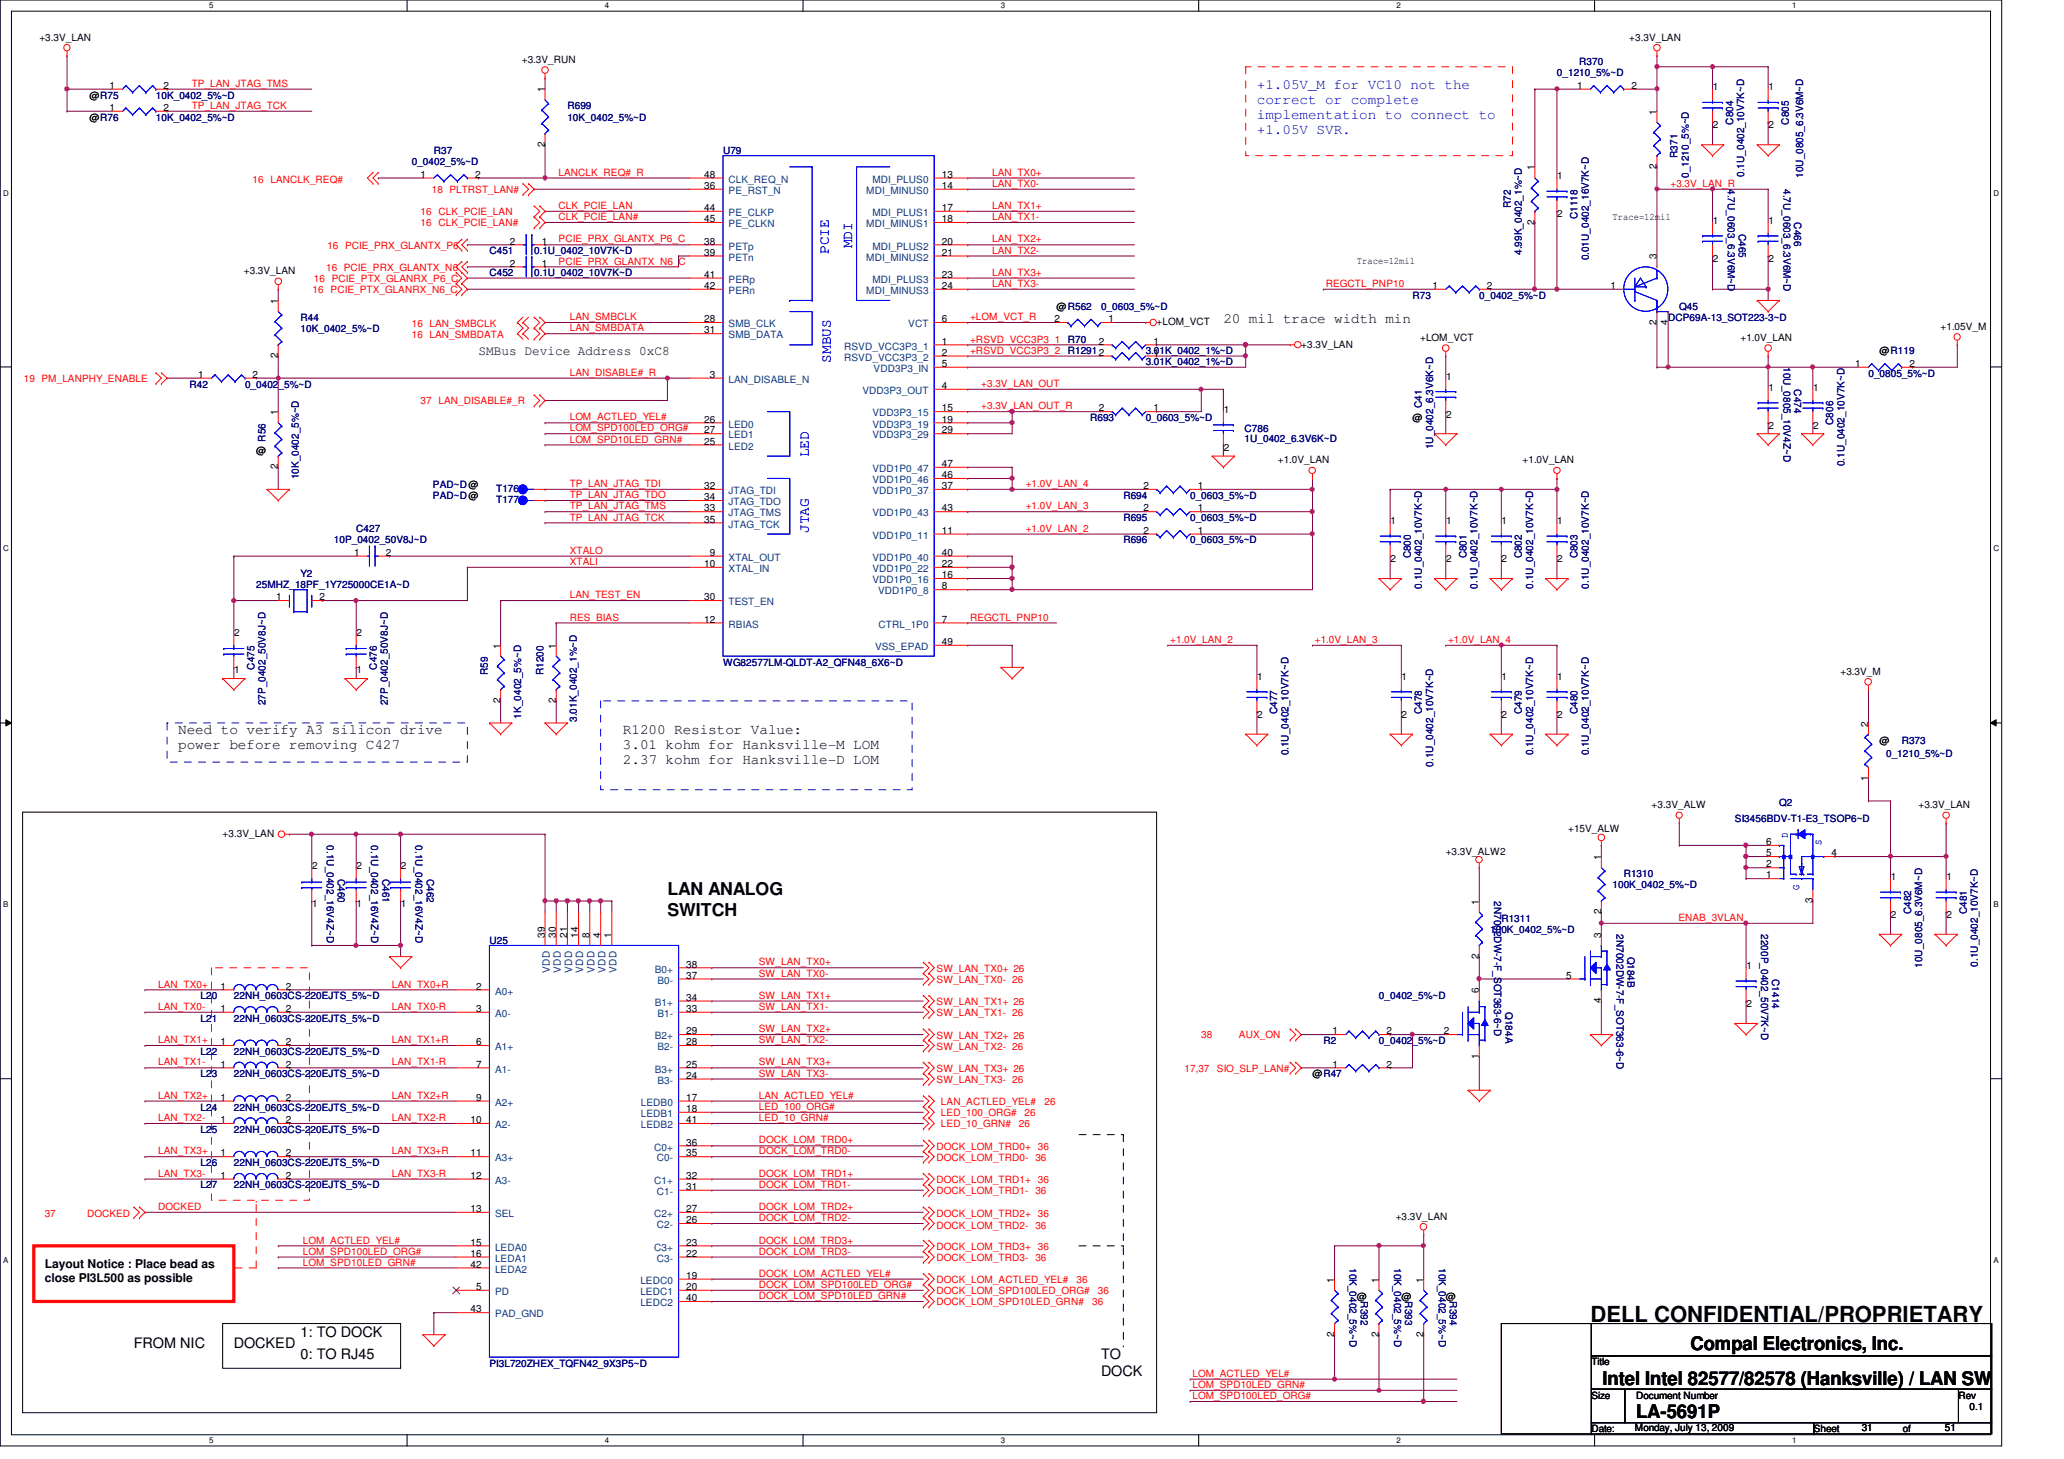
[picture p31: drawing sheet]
<svg xmlns="http://www.w3.org/2000/svg" width="297mm" height="210mm" viewBox="0 0 297 210" stroke-linecap="round" stroke-linejoin="round" font-family="sans-serif">
<defs><g id="words">
<text font-size="3.2" x="228.9" y="190.2">DELL CONFIDENTIAL/PROPRIETARY</text>
<g font-size="2.7">
<text x="243.3" y="194.3">Compal Electronics, Inc.</text>
<text x="230.6" y="199.2">Intel Intel 82577/82578 (Hanksville) / LAN SW</text>
<text x="235.5" y="204">LA-5691P</text>
</g>
<g font-size="2.5">
<text x="96.1" y="128.8">LAN ANALOG</text>
<text x="96.1" y="131.8">SWITCH</text>
</g>
<g font-size="2.1" fill="#00f">
<text x="180.9" y="12.8">+1.05V_M for VC10 not the</text>
<text x="180.9" y="15">correct or complete</text>
<text x="180.9" y="17.1">implementation to connect to</text>
<text x="180.9" y="19.3">+1.05V SVR.</text>
<text x="122.6" y="35.7" transform="rotate(-90 122.6 35.7)">MDI</text>
<text x="119.3" y="36.5" transform="rotate(-90 119.3 36.5)">PCIE</text>
<text x="119.6" y="52.2" transform="rotate(-90 119.6 52.2)">SMBUS</text>
<text x="116.4" y="65.8" transform="rotate(-90 116.4 65.8)">LED</text>
<text x="116.4" y="76.7" transform="rotate(-90 116.4 76.7)">JTAG</text>
</g>
<g font-size="2.1">
<text x="176.1" y="46.4">20 mil trace width min</text>
<text x="25.7" y="105.6">Need to verify A3 silicon drive</text>
<text x="25.7" y="107.8">power before removing C427</text>
<text x="89.7" y="105.6">R1200 Resistor Value:</text>
<text x="89.7" y="107.8">3.01 kohm for Hanksville-M LOM</text>
<text x="89.7" y="109.9">2.37 kohm for Hanksville-D LOM</text>
<text x="19.3" y="193.9">FROM NIC</text>
<text x="33.7" y="193.9">DOCKED</text>
<text x="43.3" y="192.3">1: TO DOCK</text>
<text x="43.3" y="195.5">0: TO RJ45</text>
<text x="158.5" y="195.5">TO</text>
<text x="158.5" y="198">DOCK</text>
</g>
<text font-size="1.9" x="68.9" y="51.1">SMBus Device Address 0xC8</text>
<g font-size="1.7">
<text x="6.4" y="182.5">Layout Notice : Place bead as</text>
<text x="6.4" y="184.5">close PI3L500 as possible</text>
</g>
<g font-size="1.4">
<text x="5.7" y="5.8">+3.3V_LAN</text>
<text x="234.5" y="5.8">+3.3V_LAN</text>
<text x="75.1" y="9.1">+3.3V_RUN</text>
<text x="12.9" y="17.4">@R76</text>
<text x="12.9" y="14.2">@R75</text>
<text x="15.7" y="16">1</text>
<text x="15.7" y="12.8">1</text>
<text x="23.5" y="16">2</text>
<text x="23.5" y="12.8">2</text>
<text x="78.4" y="13.3" transform="rotate(-90 78.4 13.3)">1</text>
<text x="227" y="12.8">1</text>
<text x="234.8" y="12.8">2</text>
<text x="238.4" y="16.5" transform="rotate(-90 238.4 16.5)">1</text>
<text x="246.5" y="13">1</text>
<text x="254.5" y="13">1</text>
<text x="78.4" y="21.1" transform="rotate(-90 78.4 21.1)">2</text>
<text x="246.5" y="18.5">2</text>
<text x="254.5" y="18.5">2</text>
<text x="60.5" y="25.6">1</text>
<text x="68.4" y="25.6">2</text>
<text x="101.3" y="27.2">36</text>
<text x="101.3" y="25.6">48</text>
<text x="135.5" y="25.6">13</text>
<text x="135.5" y="27.2">14</text>
<text x="220.8" y="24.5" transform="rotate(-90 220.8 24.5)">1</text>
<text x="224.1" y="25.8">1</text>
<text x="238.4" y="24.3" transform="rotate(-90 238.4 24.3)">2</text>
<text x="73.4" y="35.2">2</text>
<text x="78" y="35.2">1</text>
<text x="101.3" y="35.2">38</text>
<text x="101.3" y="30.4">44</text>
<text x="101.3" y="32">45</text>
<text x="135.5" y="30.4">17</text>
<text x="135.5" y="35.2">20</text>
<text x="135.5" y="32">18</text>
<text x="220.8" y="32.3" transform="rotate(-90 220.8 32.3)">2</text>
<text x="224.1" y="31.3">2</text>
<text x="232.1" y="31.6">Trace=12mil</text>
<text x="246.5" y="32.2">1</text>
<text x="254.5" y="32.2">1</text>
<text x="35.1" y="39.5">+3.3V_LAN</text>
<text x="73.4" y="38.4">2</text>
<text x="78" y="38.4">1</text>
<text x="101.3" y="36.8">39</text>
<text x="101.3" y="40">41</text>
<text x="101.3" y="41.6">42</text>
<text x="135.5" y="40">23</text>
<text x="135.5" y="36.8">21</text>
<text x="135.5" y="41.6">24</text>
<text x="195.3" y="38">Trace=12mil</text>
<text x="206.2" y="41.6">1</text>
<text x="214" y="41.6">2</text>
<text x="231.8" y="41.6">1</text>
<text x="238.4" y="37.3" transform="rotate(-90 238.4 37.3)">3</text>
<text x="246.5" y="37.7">2</text>
<text x="254.5" y="37.7">2</text>
<text x="40" y="43.7" transform="rotate(-90 40 43.7)">1</text>
<text x="101.3" y="46.4">28</text>
<text x="101.3" y="48">31</text>
<text x="135.5" y="46.4">6</text>
<text x="151.8" y="46.4">2</text>
<text x="152.1" y="44.6">@R562</text>
<text x="159.6" y="46.4">1</text>
<text x="166.5" y="46.8">+LOM_VCT</text>
<text x="238.4" y="46.7" transform="rotate(-90 238.4 46.7)">2</text>
<text x="240" y="46.7" transform="rotate(-90 240 46.7)">4</text>
<text x="279.3" y="47.5">+1.05V_M</text>
<text x="40" y="51.5" transform="rotate(-90 40 51.5)">2</text>
<text x="135.5" y="49.6">1</text>
<text x="135.5" y="51.2">2</text>
<text x="135.5" y="52.8">5</text>
<text x="158.2" y="49.6">2</text>
<text x="166" y="49.6">1</text>
<text x="166" y="51.2">1</text>
<text x="187.3" y="50">+3.3V_LAN</text>
<text x="204.4" y="49.1">+LOM_VCT</text>
<text x="250.5" y="49.1">+1.0V_LAN</text>
<text x="267" y="52.8">1</text>
<text x="270.5" y="51">@R119</text>
<text x="274.8" y="52.8">2</text>
<text x="28.5" y="54.4">1</text>
<text x="36.4" y="54.4">2</text>
<text x="40" y="59.7" transform="rotate(-90 40 59.7)">1</text>
<text x="102.1" y="54.4">3</text>
<text x="135.5" y="59.2">15</text>
<text x="135.5" y="56">4</text>
<text x="158.2" y="59.2">2</text>
<text x="166" y="59.2">1</text>
<text x="176.1" y="59.4">1</text>
<text x="208.1" y="54.6">1</text>
<text x="254.5" y="56.2">1</text>
<text x="260.9" y="56.2">1</text>
<text x="36.9" y="65.4">@</text>
<text x="101.3" y="64">25</text>
<text x="101.3" y="60.8">26</text>
<text x="101.3" y="62.4">27</text>
<text x="135.5" y="60.8">19</text>
<text x="135.5" y="62.4">29</text>
<text x="176.1" y="64.9">2</text>
<text x="203.3" y="60.6">@</text>
<text x="208.1" y="60.1">2</text>
<text x="254.5" y="61.7">2</text>
<text x="260.9" y="61.7">2</text>
<text x="40" y="67.5" transform="rotate(-90 40 67.5)">2</text>
<text x="101.3" y="70.4">32</text>
<text x="101.3" y="72">34</text>
<text x="135.5" y="70.4">37</text>
<text x="135.5" y="68.8">46</text>
<text x="135.5" y="67.2">47</text>
<text x="164.5" y="70.4">2</text>
<text x="172.4" y="70.4">1</text>
<text x="183.9" y="66.6">+1.0V_LAN</text>
<text x="219.1" y="66.6">+1.0V_LAN</text>
<text x="101.3" y="73.6">33</text>
<text x="101.3" y="75.2">35</text>
<text x="135.5" y="76.8">11</text>
<text x="135.5" y="73.6">43</text>
<text x="164.5" y="76.8">2</text>
<text x="164.5" y="73.6">2</text>
<text x="172.4" y="76.8">1</text>
<text x="172.4" y="73.6">1</text>
<text x="200.1" y="75.4">1</text>
<text x="208.1" y="75.4">1</text>
<text x="216.1" y="75.4">1</text>
<text x="224.1" y="75.4">1</text>
<text x="51" y="80">1</text>
<text x="55.5" y="80">2</text>
<text x="101.3" y="81.6">10</text>
<text x="102.1" y="80">9</text>
<text x="135.5" y="83.2">16</text>
<text x="135.5" y="81.6">22</text>
<text x="135.5" y="80">40</text>
<text x="200.1" y="80.9">2</text>
<text x="208.1" y="80.9">2</text>
<text x="216.1" y="80.9">2</text>
<text x="224.1" y="80.9">2</text>
<text x="39.7" y="86.4">1</text>
<text x="46" y="86.4">2</text>
<text x="101.3" y="89.6">12</text>
<text x="101.3" y="86.4">30</text>
<text x="135.5" y="89.6">7</text>
<text x="135.5" y="84.8">8</text>
<text x="33.7" y="91.4">2</text>
<text x="51.3" y="91.4">2</text>
<text x="72" y="93.3" transform="rotate(-90 72 93.3)">1</text>
<text x="80" y="93.3" transform="rotate(-90 80 93.3)">1</text>
<text x="135.5" y="92.8">49</text>
<text x="33.7" y="96.9">1</text>
<text x="51.3" y="96.9">1</text>
<text x="72" y="101.1" transform="rotate(-90 72 101.1)">2</text>
<text x="80" y="101.1" transform="rotate(-90 80 101.1)">2</text>
<text x="180.9" y="97.8">1</text>
<text x="201.7" y="97.8">1</text>
<text x="216.1" y="97.8">1</text>
<text x="224.1" y="97.8">1</text>
<text x="264.9" y="97.1">+3.3V_M</text>
<text x="180.9" y="103.3">2</text>
<text x="201.7" y="103.3">2</text>
<text x="216.1" y="103.3">2</text>
<text x="224.1" y="103.3">2</text>
<text x="268.9" y="104.5" transform="rotate(-90 268.9 104.5)">2</text>
<text x="270.5" y="107">@</text>
<text x="268.9" y="112.3" transform="rotate(-90 268.9 112.3)">1</text>
<text x="225.7" y="119.8">+15V_ALW</text>
<text x="237.7" y="116.2">+3.3V_ALW</text>
<text x="276.1" y="116.2">+3.3V_LAN</text>
<text x="32" y="120.4">+3.3V_LAN</text>
<text x="44.9" y="125">2</text>
<text x="51.3" y="125">2</text>
<text x="57.7" y="125">2</text>
<text x="208.1" y="123">+3.3V_ALW2</text>
<text x="230.4" y="123.7" transform="rotate(-90 230.4 123.7)">1</text>
<text x="254.2" y="121.6">6</text>
<text x="254.2" y="124.8">2</text>
<text x="254.2" y="123.2">5</text>
<text x="263.6" y="123.2">4</text>
<text x="44.9" y="130.5">1</text>
<text x="51.3" y="130.5">1</text>
<text x="57.7" y="130.5">1</text>
<text x="212.8" y="130.1" transform="rotate(-90 212.8 130.1)">1</text>
<text x="230.4" y="131.5" transform="rotate(-90 230.4 131.5)">2</text>
<text x="254.2" y="126.4">1</text>
<text x="260.9" y="129.9" transform="rotate(-90 260.9 129.9)">3</text>
<text x="272.1" y="126.6">1</text>
<text x="280.1" y="126.6">1</text>
<text x="78.4" y="134.9" transform="rotate(-90 78.4 134.9)">39</text>
<text x="80" y="134.9" transform="rotate(-90 80 134.9)">30</text>
<text x="81.6" y="134.9" transform="rotate(-90 81.6 134.9)">21</text>
<text x="83.2" y="134.9" transform="rotate(-90 83.2 134.9)">14</text>
<text x="84.8" y="134.9" transform="rotate(-90 84.8 134.9)">8</text>
<text x="86.4" y="134.9" transform="rotate(-90 86.4 134.9)">4</text>
<text x="88" y="134.9" transform="rotate(-90 88 134.9)">1</text>
<text x="212.8" y="137.9" transform="rotate(-90 212.8 137.9)">2</text>
<text x="230.4" y="134.9" transform="rotate(-90 230.4 134.9)">3</text>
<text x="272.1" y="132.1">2</text>
<text x="280.1" y="132.1">2</text>
<text x="31.7" y="142.4">1</text>
<text x="41.1" y="142.4">2</text>
<text x="68.5" y="142.4">2</text>
<text x="98.8" y="139.2">38</text>
<text x="98.8" y="144">34</text>
<text x="98.8" y="140.8">37</text>
<text x="212.8" y="142.9" transform="rotate(-90 212.8 142.9)">6</text>
<text x="225.4" y="140.8">5</text>
<text x="251.3" y="139.4">1</text>
<text x="31.7" y="145.6">1</text>
<text x="41.1" y="145.6">2</text>
<text x="68.5" y="145.6">3</text>
<text x="98.8" y="148.8">29</text>
<text x="98.8" y="145.6">33</text>
<text x="191.8" y="148.8">1</text>
<text x="199.6" y="148.8">2</text>
<text x="207.8" y="148.8">2</text>
<text x="230.4" y="144.3" transform="rotate(-90 230.4 144.3)">4</text>
<text x="251.3" y="144.9">2</text>
<text x="31.7" y="150.4">1</text>
<text x="31.7" y="153.6">1</text>
<text x="41.1" y="150.4">2</text>
<text x="41.1" y="153.6">2</text>
<text x="68.5" y="150.4">6</text>
<text x="68.5" y="153.6">7</text>
<text x="98.8" y="153.6">25</text>
<text x="98.8" y="150.4">28</text>
<text x="98.8" y="155.2">24</text>
<text x="188.9" y="155">@R47</text>
<text x="191.8" y="153.6">1</text>
<text x="199.6" y="153.6">2</text>
<text x="212.8" y="152.3" transform="rotate(-90 212.8 152.3)">1</text>
<text x="31.7" y="158.4">1</text>
<text x="31.7" y="161.6">1</text>
<text x="41.1" y="158.4">2</text>
<text x="41.1" y="161.6">2</text>
<text x="67.7" y="161.6">10</text>
<text x="68.5" y="158.4">9</text>
<text x="98.8" y="158.4">17</text>
<text x="98.8" y="160">18</text>
<text x="98.8" y="161.6">41</text>
<text x="31.7" y="166.4">1</text>
<text x="41.1" y="166.4">2</text>
<text x="67.7" y="166.4">11</text>
<text x="98.8" y="164.8">36</text>
<text x="98.8" y="166.4">35</text>
<text x="31.7" y="169.6">1</text>
<text x="41.1" y="169.6">2</text>
<text x="67.7" y="169.6">12</text>
<text x="98.8" y="169.6">32</text>
<text x="98.8" y="171.2">31</text>
<text x="67.7" y="174.4">13</text>
<text x="67.7" y="179.2">15</text>
<text x="98.8" y="174.4">27</text>
<text x="98.8" y="179.2">23</text>
<text x="98.8" y="176">26</text>
<text x="200.9" y="175.5">+3.3V_LAN</text>
<text x="67.7" y="180.8">16</text>
<text x="67.7" y="182.4">42</text>
<text x="68.5" y="185.6">5</text>
<text x="98.8" y="180.8">22</text>
<text x="98.8" y="184">19</text>
<text x="98.8" y="185.6">20</text>
<text x="192" y="184.5" transform="rotate(-90 192 184.5)">1</text>
<text x="198.4" y="184.5" transform="rotate(-90 198.4 184.5)">1</text>
<text x="204.8" y="184.5" transform="rotate(-90 204.8 184.5)">1</text>
<text x="67.7" y="188.8">43</text>
<text x="98.8" y="187.2">40</text>
<text x="195.3" y="187">@</text>
<text x="201.7" y="187">@</text>
<text x="208.1" y="187">@</text>
<text x="192" y="192.3" transform="rotate(-90 192 192.3)">2</text>
<text x="198.4" y="192.3" transform="rotate(-90 198.4 192.3)">2</text>
<text x="204.8" y="192.3" transform="rotate(-90 204.8 192.3)">2</text>
<text x="229" y="196.4">Title</text>
<text x="229" y="201.2">Size</text>
<text x="235.5" y="201.2">Document Number</text>
<text x="281.9" y="201.2">Rev</text>
<text x="283.5" y="202.8">0.1</text>
<text x="229" y="206">Date:</text>
<text x="235.3" y="205.9">Monday, July 13, 2009</text>
<text x="261" y="206">Sheet</text>
<text x="267.9" y="205.9">31</text>
<text x="273.9" y="206">of</text>
<text x="279.9" y="205.9">51</text>
</g>
<g font-size="1.4" fill="#000080">
<text x="224.1" y="11">0_1210_5%~D</text>
<text x="227.3" y="9.4">R370</text>
<text x="22.4" y="17.4">10K_0402_5%~D</text>
<text x="22.4" y="14.2">10K_0402_5%~D</text>
<text x="81.7" y="15.7">R699</text>
<text x="81.7" y="17.4">10K_0402_5%~D</text>
<text x="249.4" y="17.9" transform="rotate(-90 249.4 17.9)">C804</text>
<text x="257.4" y="17.9" transform="rotate(-90 257.4 17.9)">C805</text>
<text x="59.3" y="23.7">0_0402_5%~D</text>
<text x="62.4" y="22.2">R37</text>
<text x="104.1" y="22.2">U79</text>
<text x="241.4" y="22.7" transform="rotate(-90 241.4 22.7)">R371</text>
<text x="217.4" y="29.9" transform="rotate(-90 217.4 29.9)">R72</text>
<text x="243" y="25.6" transform="rotate(-90 243 25.6)">0_1210_5%~D</text>
<text x="248.7" y="27.2" transform="rotate(90 248.7 27.2)">4.7U_0603_6.3V6M~D</text>
<text x="251" y="25.4" transform="rotate(-90 251 25.4)">0.1U_0402_10V7K~D</text>
<text x="256.7" y="27.2" transform="rotate(90 256.7 27.2)">4.7U_0603_6.3V6M~D</text>
<text x="259.5" y="25.6" transform="rotate(-90 259.5 25.6)">10U_0805_6.3V6M~D</text>
<text x="227" y="31.5" transform="rotate(-90 227 31.5)">C1118</text>
<text x="250.2" y="33.6" transform="rotate(90 250.2 33.6)">C465</text>
<text x="258.2" y="32" transform="rotate(90 258.2 32)">C466</text>
<text x="70.4" y="39.8">C452</text>
<text x="70.4" y="36.6">C451</text>
<text x="76.9" y="39.8">0.1U_0402_10V7K~D</text>
<text x="76.9" y="36.6">0.1U_0402_10V7K~D</text>
<text x="219" y="36.7" transform="rotate(-90 219 36.7)">4.99K_0402_1%~D</text>
<text x="228.6" y="37.5" transform="rotate(-90 228.6 37.5)">0.01U_0402_16V7K~D</text>
<text x="43.3" y="46.2">R44</text>
<text x="43.3" y="47.8">10K_0402_5%~D</text>
<text x="158.5" y="44.6">0_0603_5%~D</text>
<text x="203.3" y="43">R73</text>
<text x="212.9" y="43">0_0402_5%~D</text>
<text x="240.1" y="46.2">DCP69A-13_SOT223-3~D</text>
<text x="241.7" y="44.6">Q45</text>
<text x="153.7" y="49.4">R70</text>
<text x="153.7" y="51">R12912</text>
<text x="164.9" y="51">3.01K_0402_1%~D</text>
<text x="164.9" y="52.6">3.01K_0402_1%~D</text>
<text x="256.7" y="52.8" transform="rotate(90 256.7 52.8)">10U_0805_10V4Z~D</text>
<text x="27.3" y="55.8">R42</text>
<text x="35.3" y="55.8">0_0402_5%~D</text>
<text x="204.6" y="58.7" transform="rotate(-90 204.6 58.7)">C41</text>
<text x="258.2" y="56" transform="rotate(90 258.2 56)">C474</text>
<text x="268.9" y="54.2">0_0805_5%~D</text>
<text x="38.2" y="63.5" transform="rotate(-90 38.2 63.5)">R56</text>
<text x="156.9" y="60.6">R693</text>
<text x="164.9" y="60.6">0_0603_5%~D</text>
<text x="179.1" y="62.2">C786</text>
<text x="179.1" y="63.6">1U_0402_6.3V6K~D</text>
<text x="206.2" y="64.6" transform="rotate(-90 206.2 64.6)">1U_0402_6.3V6K~D</text>
<text x="263.8" y="61.1" transform="rotate(-90 263.8 61.1)">C806</text>
<text x="43" y="69" transform="rotate(-90 43 69)">10K_0402_5%~D</text>
<text x="62.3" y="70.2">PAD~D@</text>
<text x="62.3" y="71.8">PAD~D@</text>
<text x="71.4" y="70.8">T176</text>
<text x="161.7" y="71.8">R694</text>
<text x="171.3" y="71.8">0_0603_5%~D</text>
<text x="265.4" y="67.1" transform="rotate(-90 265.4 67.1)">0.1U_0402_10V7K~D</text>
<text x="51.3" y="76.6">C427</text>
<text x="71.4" y="72.4">T177</text>
<text x="161.7" y="75">R695</text>
<text x="171.3" y="75">0_0603_5%~D</text>
<text x="43.3" y="83">Y2</text>
<text x="48" y="78.2">10P_0402_50V8J~D</text>
<text x="161.7" y="78.2">R696</text>
<text x="171.3" y="78.2">0_0603_5%~D</text>
<text x="203" y="80.3" transform="rotate(-90 203 80.3)">C800</text>
<text x="211" y="80.3" transform="rotate(-90 211 80.3)">C801</text>
<text x="219" y="80.3" transform="rotate(-90 219 80.3)">C802</text>
<text x="227" y="80.3" transform="rotate(-90 227 80.3)">C803</text>
<text x="36.9" y="84.6">25MHZ_18PF_1Y725000CE1A~D</text>
<text x="204.6" y="84.7" transform="rotate(-90 204.6 84.7)">0.1U_0402_10V7K~D</text>
<text x="212.6" y="84.7" transform="rotate(-90 212.6 84.7)">0.1U_0402_10V7K~D</text>
<text x="220.6" y="84.7" transform="rotate(-90 220.6 84.7)">0.1U_0402_10V7K~D</text>
<text x="228.6" y="84.7" transform="rotate(-90 228.6 84.7)">0.1U_0402_10V7K~D</text>
<text x="104.1" y="95.8">WG82577LM-QLDT-A2_QFN48_6X6~D</text>
<text x="36.6" y="96.4" transform="rotate(-90 36.6 96.4)">C475</text>
<text x="38.2" y="101.5" transform="rotate(-90 38.2 101.5)">27P_0402_50V8J~D</text>
<text x="54.2" y="96.4" transform="rotate(-90 54.2 96.4)">C476</text>
<text x="55.8" y="101.5" transform="rotate(-90 55.8 101.5)">27P_0402_50V8J~D</text>
<text x="70.2" y="97.2" transform="rotate(-90 70.2 97.2)">R59</text>
<text x="78.2" y="97.2" transform="rotate(-90 78.2 97.2)">R1200</text>
<text x="75" y="103.4" transform="rotate(-90 75 103.4)">1K_0402_5%~D</text>
<text x="83" y="103.8" transform="rotate(-90 83 103.8)">3.01K_0402_1%~D</text>
<text x="183.8" y="102.7" transform="rotate(-90 183.8 102.7)">C477</text>
<text x="204.6" y="102.7" transform="rotate(-90 204.6 102.7)">C478</text>
<text x="219" y="102.7" transform="rotate(-90 219 102.7)">C479</text>
<text x="227" y="102.7" transform="rotate(-90 227 102.7)">C480</text>
<text x="273.7" y="107">R373</text>
<text x="185.4" y="108.7" transform="rotate(-90 185.4 108.7)">0.1U_0402_10V7K~D</text>
<text x="206.2" y="110.3" transform="rotate(-90 206.2 110.3)">0.1U_0402_10V7K~D</text>
<text x="220.6" y="108.7" transform="rotate(-90 220.6 108.7)">0.1U_0402_10V7K~D</text>
<text x="228.6" y="108.7" transform="rotate(-90 228.6 108.7)">0.1U_0402_10V7K~D</text>
<text x="271.4" y="108.9">0_1210_5%~D</text>
<text x="249.7" y="118.2">SI3456BDV-T1-E3_TSOP6~D</text>
<text x="256.1" y="116">Q2</text>
<text x="47" y="121.6" transform="rotate(90 47 121.6)">0.1U_0402_16V4Z~D</text>
<text x="53.4" y="121.6" transform="rotate(90 53.4 121.6)">0.1U_0402_16V4Z~D</text>
<text x="59.8" y="121.6" transform="rotate(90 59.8 121.6)">0.1U_0402_16V4Z~D</text>
<text x="48.6" y="126.4" transform="rotate(90 48.6 126.4)">C460</text>
<text x="55" y="126.4" transform="rotate(90 55 126.4)">C461</text>
<text x="61.4" y="126.4" transform="rotate(90 61.4 126.4)">C462</text>
<text x="215" y="129.6" transform="rotate(90 215 129.6)">2N7002DW-7-F_SOT363-6~D</text>
<text x="232.1" y="127.8">100K_0402_5%~D</text>
<text x="233.7" y="126.2">R1310</text>
<text x="275" y="131.5" transform="rotate(-90 275 131.5)">C482</text>
<text x="283" y="131.5" transform="rotate(-90 283 131.5)">C481</text>
<text x="70.4" y="135.8">U25</text>
<text x="214.5" y="134.2">100K_0402_5%~D</text>
<text x="216.1" y="132.6">R1311</text>
<text x="232.7" y="134.4" transform="rotate(90 232.7 134.4)">2N7002DW-7-F_SOT363-6~D</text>
<text x="234.2" y="137.6" transform="rotate(90 234.2 137.6)">Q184B</text>
<text x="253.4" y="134.4" transform="rotate(90 253.4 134.4)">2200P_0402_50V7K~D</text>
<text x="28.9" y="143.8">L20</text>
<text x="33.7" y="143.8">22NH_0603CS-220EJTS_5%~D</text>
<text x="198.5" y="143.8">0_0402_5%~D</text>
<text x="255.1" y="140.8" transform="rotate(90 255.1 140.8)">C1414</text>
<text x="276.6" y="139.2" transform="rotate(-90 276.6 139.2)">10U_0805_6.3V6M~D</text>
<text x="284.6" y="139.1" transform="rotate(-90 284.6 139.1)">0.1U_0402_10V7K~D</text>
<text x="28.9" y="147">L21</text>
<text x="33.7" y="147">22NH_0603CS-220EJTS_5%~D</text>
<text x="216.7" y="145.6" transform="rotate(90 216.7 145.6)">Q184A</text>
<text x="28.9" y="151.8">L22</text>
<text x="28.9" y="155">L23</text>
<text x="33.7" y="151.8">22NH_0603CS-220EJTS_5%~D</text>
<text x="33.7" y="155">22NH_0603CS-220EJTS_5%~D</text>
<text x="190.5" y="150.2">R2</text>
<text x="198.5" y="150.2">0_0402_5%~D</text>
<text x="28.9" y="159.8">L24</text>
<text x="33.7" y="159.8">22NH_0603CS-220EJTS_5%~D</text>
<text x="28.9" y="167.8">L26</text>
<text x="28.9" y="163">L25</text>
<text x="33.7" y="167.8">22NH_0603CS-220EJTS_5%~D</text>
<text x="33.7" y="163">22NH_0603CS-220EJTS_5%~D</text>
<text x="28.9" y="171">L27</text>
<text x="33.7" y="171">22NH_0603CS-220EJTS_5%~D</text>
<text x="194.2" y="182.4" transform="rotate(90 194.2 182.4)">10K_0402_5%~D</text>
<text x="200.7" y="182.4" transform="rotate(90 200.7 182.4)">10K_0402_5%~D</text>
<text x="207" y="182.4" transform="rotate(90 207 182.4)">10K_0402_5%~D</text>
<text x="195.8" y="187.2" transform="rotate(90 195.8 187.2)">R392</text>
<text x="202.2" y="187.2" transform="rotate(90 202.2 187.2)">R393</text>
<text x="208.7" y="187.2" transform="rotate(90 208.7 187.2)">R394</text>
<text x="70.4" y="196.6">PI3L720ZHEX_TQFN42_9X3P5~D</text>
</g>
<g font-size="1.4" fill="#f00">
<text x="27.6" y="12.5">TP_LAN_JTAG_TMS</text>
<text x="27.6" y="15.7">TP_LAN_JTAG_TCK</text>
<text x="36.4" y="26.3">16 LANCLK_REQ#</text>
<text x="62.1" y="27.8">18 PLTRST_LAN#</text>
<text x="80.4" y="25.3">LANCLK_REQ#_R</text>
<text x="142.8" y="26.9">LAN_TX0-</text>
<text x="142.8" y="25.3">LAN_TX0+</text>
<text x="240.4" y="26.9">+3.3V_LAN_R</text>
<text x="47.1" y="35.8">16 PCIE_PRX_GLANTX_P6</text>
<text x="60.5" y="32.6">16 CLK_PCIE_LAN#</text>
<text x="60.5" y="31">16 CLK_PCIE_LAN</text>
<text x="80.4" y="30.1">CLK_PCIE_LAN</text>
<text x="80.4" y="31.7">CLK_PCIE_LAN#</text>
<text x="80.4" y="34.9">PCIE_PRX_GLANTX_P6_C</text>
<text x="142.8" y="31.7">LAN_TX1-</text>
<text x="142.8" y="30.1">LAN_TX1+</text>
<text x="142.8" y="34.9">LAN_TX2+</text>
<text x="45.2" y="40.6">16 PCIE_PTX_GLANRX_P6_C</text>
<text x="46.9" y="39">16 PCIE_PRX_GLANTX_N6</text>
<text x="80.4" y="38.1">PCIE_PRX_GLANTX_N6_C</text>
<text x="142.8" y="41.3">LAN_TX3-</text>
<text x="142.8" y="39.7">LAN_TX3+</text>
<text x="142.8" y="36.5">LAN_TX2-</text>
<text x="190.8" y="41.3">REGCTL_PNP10</text>
<text x="45" y="42.2">16 PCIE_PTX_GLANRX_N6_C</text>
<text x="59.3" y="47">16 LAN_SMBCLK</text>
<text x="82" y="46.1">LAN_SMBCLK</text>
<text x="82" y="47.7">LAN_SMBDATA</text>
<text x="139.6" y="46.1">+LOM_VCT_R</text>
<text x="59.3" y="48.6">16 LAN_SMBDATA</text>
<text x="139.6" y="50.9">+RSVD_VCC3P3_2</text>
<text x="139.6" y="49.3">+RSVD_VCC3P3_1</text>
<text x="3.4" y="55">19 PM_LANPHY_ENABLE</text>
<text x="60.5" y="58.2">37 LAN_DISABLE#_R</text>
<text x="82" y="54.1">LAN_DISABLE#_R</text>
<text x="141.2" y="55.7">+3.3V_LAN_OUT</text>
<text x="141.2" y="58.9">+3.3V_LAN_OUT_R</text>
<text x="82" y="60.5">LOM_ACTLED_YEL#</text>
<text x="82" y="62.1">LOM_SPD100LED_ORG#</text>
<text x="82" y="63.7">LOM_SPD10LED_GRN#</text>
<text x="82" y="70.1">TP_LAN_JTAG_TDI</text>
<text x="82" y="71.7">TP_LAN_JTAG_TDO</text>
<text x="147.6" y="70.1">+1.0V_LAN_4</text>
<text x="82" y="73.3">TP_LAN_JTAG_TMS</text>
<text x="82" y="74.9">TP_LAN_JTAG_TCK</text>
<text x="147.6" y="73.3">+1.0V_LAN_3</text>
<text x="147.6" y="76.5">+1.0V_LAN_2</text>
<text x="82" y="81.3">XTALI</text>
<text x="82" y="79.7">XTALO</text>
<text x="82" y="86.1">LAN_TEST_EN</text>
<text x="82" y="89.3">RES_BIAS</text>
<text x="139.6" y="89.3">REGCTL_PNP10</text>
<text x="168.4" y="92.5">+1.0V_LAN_2</text>
<text x="189.2" y="92.5">+1.0V_LAN_3</text>
<text x="208.4" y="92.5">+1.0V_LAN_4</text>
<text x="241.6" y="132.5">ENAB_3VLAN</text>
<text x="22.8" y="142.1">LAN_TX0+</text>
<text x="56.4" y="142.1">LAN_TX0+R</text>
<text x="109.2" y="140.5">SW_LAN_TX0-</text>
<text x="109.2" y="138.9">SW_LAN_TX0+</text>
<text x="109.2" y="143.7">SW_LAN_TX1+</text>
<text x="134.8" y="141.4">SW_LAN_TX0- 26</text>
<text x="134.8" y="139.8">SW_LAN_TX0+ 26</text>
<text x="22.8" y="145.3">LAN_TX0-</text>
<text x="56.4" y="145.3">LAN_TX0-R</text>
<text x="109.2" y="145.3">SW_LAN_TX1-</text>
<text x="109.2" y="148.5">SW_LAN_TX2+</text>
<text x="134.8" y="146.2">SW_LAN_TX1- 26</text>
<text x="134.8" y="144.6">SW_LAN_TX1+ 26</text>
<text x="134.8" y="149.5">SW_LAN_TX2+ 26</text>
<text x="172.9" y="149.4">38</text>
<text x="178.3" y="149.4">AUX_ON</text>
<text x="22.8" y="153.3">LAN_TX1-</text>
<text x="22.8" y="150.1">LAN_TX1+</text>
<text x="56.4" y="153.3">LAN_TX1-R</text>
<text x="56.4" y="150.1">LAN_TX1+R</text>
<text x="109.2" y="150.1">SW_LAN_TX2-</text>
<text x="109.2" y="154.9">SW_LAN_TX3-</text>
<text x="109.2" y="153.3">SW_LAN_TX3+</text>
<text x="134.8" y="151.1">SW_LAN_TX2- 26</text>
<text x="134.8" y="155.8">SW_LAN_TX3- 26</text>
<text x="134.8" y="154.2">SW_LAN_TX3+ 26</text>
<text x="170.5" y="154.2">17,37</text>
<text x="175.1" y="154.2">SIO_SLP_LAN#</text>
<text x="22.8" y="158.1">LAN_TX2+</text>
<text x="22.8" y="161.3">LAN_TX2-</text>
<text x="56.4" y="161.3">LAN_TX2-R</text>
<text x="56.4" y="158.1">LAN_TX2+R</text>
<text x="109.2" y="161.3">LED_10_GRN#</text>
<text x="109.2" y="159.7">LED_100_ORG#</text>
<text x="109.2" y="158.1">LAN_ACTLED_YEL#</text>
<text x="135.4" y="159">LAN_ACTLED_YEL#</text>
<text x="135.4" y="160.6">LED_100_ORG#</text>
<text x="147.4" y="160.6">26</text>
<text x="150.3" y="159">26</text>
<text x="22.8" y="166.1">LAN_TX3+</text>
<text x="56.4" y="166.1">LAN_TX3+R</text>
<text x="109.2" y="166.1">DOCK_LOM_TRD0-</text>
<text x="109.2" y="164.5">DOCK_LOM_TRD0+</text>
<text x="134.8" y="167">DOCK_LOM_TRD0- 36</text>
<text x="134.8" y="165.4">DOCK_LOM_TRD0+ 36</text>
<text x="135.4" y="162.2">LED_10_GRN#</text>
<text x="146.6" y="162.2">26</text>
<text x="22.8" y="169.3">LAN_TX3-</text>
<text x="56.4" y="169.3">LAN_TX3-R</text>
<text x="109.2" y="169.3">DOCK_LOM_TRD1+</text>
<text x="109.2" y="170.9">DOCK_LOM_TRD1-</text>
<text x="134.8" y="170.2">DOCK_LOM_TRD1+ 36</text>
<text x="134.8" y="171.8">DOCK_LOM_TRD1- 36</text>
<text x="6.4" y="175.1">37</text>
<text x="12.5" y="175.1">DOCKED</text>
<text x="22.8" y="174.1">DOCKED</text>
<text x="43.6" y="178.9">LOM_ACTLED_YEL#</text>
<text x="109.2" y="175.7">DOCK_LOM_TRD2-</text>
<text x="109.2" y="174.1">DOCK_LOM_TRD2+</text>
<text x="109.2" y="178.9">DOCK_LOM_TRD3+</text>
<text x="134.8" y="176.7">DOCK_LOM_TRD2- 36</text>
<text x="134.8" y="175.1">DOCK_LOM_TRD2+ 36</text>
<text x="134.8" y="179.8">DOCK_LOM_TRD3+ 36</text>
<text x="43.6" y="182.1">LOM_SPD10LED_GRN#</text>
<text x="43.6" y="180.5">LOM_SPD100LED_ORG#</text>
<text x="109.2" y="185.3">DOCK_LOM_SPD100LED_ORG#</text>
<text x="109.2" y="180.5">DOCK_LOM_TRD3-</text>
<text x="109.2" y="183.7">DOCK_LOM_ACTLED_YEL#</text>
<text x="134.8" y="181.4">DOCK_LOM_TRD3- 36</text>
<text x="134.8" y="184.6">DOCK_LOM_ACTLED_YEL#</text>
<text x="154.9" y="184.6">36</text>
<text x="109.2" y="186.9">DOCK_LOM_SPD10LED_GRN#</text>
<text x="134.8" y="187.8">DOCK_LOM_SPD10LED_GRN#</text>
<text x="134.8" y="186.2">DOCK_LOM_SPD100LED_ORG#</text>
<text x="157.2" y="187.8">36</text>
<text x="158" y="186.2">36</text>
<text x="171.6" y="198.1">LOM_ACTLED_YEL#</text>
<text x="171.6" y="201.3">LOM_SPD100LED_ORG#</text>
<text x="171.6" y="199.7">LOM_SPD10LED_GRN#</text>
</g>
<g font-size="1.4" fill="#004080">
<text x="104.9" y="27.9">PE_RST_N</text>
<text x="104.9" y="26.3">CLK_REQ_N</text>
<text x="124.7" y="27.9">MDI_MINUS0</text>
<text x="125.6" y="26.3">MDI_PLUS0</text>
<text x="104.9" y="35.9">PETp</text>
<text x="104.9" y="31.1">PE_CLKP</text>
<text x="104.9" y="32.7">PE_CLKN</text>
<text x="124.7" y="32.7">MDI_MINUS1</text>
<text x="125.6" y="31.1">MDI_PLUS1</text>
<text x="125.6" y="35.9">MDI_PLUS2</text>
<text x="104.9" y="37.5">PETn</text>
<text x="104.9" y="40.7">PERp</text>
<text x="124.7" y="37.5">MDI_MINUS2</text>
<text x="125.6" y="40.7">MDI_PLUS3</text>
<text x="104.9" y="47.1">SMB_CLK</text>
<text x="104.9" y="42.3">PERn</text>
<text x="124.7" y="42.3">MDI_MINUS3</text>
<text x="130.7" y="47.1">VCT</text>
<text x="104.9" y="48.7">SMB_DATA</text>
<text x="121.5" y="50.3">RSVD_VCC3P3_1</text>
<text x="121.5" y="51.9">RSVD_VCC3P3_2</text>
<text x="125.7" y="53.5">VDD3P3_IN</text>
<text x="104.9" y="55.1">LAN_DISABLE_N</text>
<text x="124.1" y="56.7">VDD3P3_OUT</text>
<text x="125.6" y="59.9">VDD3P3_15</text>
<text x="104.9" y="64.7">LED2</text>
<text x="104.9" y="61.5">LED0</text>
<text x="104.9" y="63.1">LED1</text>
<text x="125.6" y="61.5">VDD3P3_19</text>
<text x="125.6" y="63.1">VDD3P3_29</text>
<text x="104.9" y="71.1">JTAG_TDI</text>
<text x="125.6" y="71.1">VDD1P0_37</text>
<text x="125.6" y="69.5">VDD1P0_46</text>
<text x="125.6" y="67.9">VDD1P0_47</text>
<text x="104.9" y="74.3">JTAG_TMS</text>
<text x="104.9" y="72.7">JTAG_TDO</text>
<text x="104.9" y="75.9">JTAG_TCK</text>
<text x="125.6" y="77.5">VDD1P0_11</text>
<text x="125.6" y="74.3">VDD1P0_43</text>
<text x="104.9" y="80.7">XTAL_OUT</text>
<text x="104.9" y="82.3">XTAL_IN</text>
<text x="125.6" y="83.9">VDD1P0_16</text>
<text x="125.6" y="82.3">VDD1P0_22</text>
<text x="125.6" y="80.7">VDD1P0_40</text>
<text x="104.9" y="87.1">TEST_EN</text>
<text x="126.4" y="85.5">VDD1P0_8</text>
<text x="104.9" y="90.3">RBIAS</text>
<text x="125.9" y="93.5">VSS_EPAD</text>
<text x="126.4" y="90.3">CTRL_1P0</text>
<text x="71.2" y="143.1">A0+</text>
<text x="79.1" y="139.9" transform="rotate(-90 79.1 139.9)">VDD</text>
<text x="80.7" y="139.9" transform="rotate(-90 80.7 139.9)">VDD</text>
<text x="82.3" y="139.9" transform="rotate(-90 82.3 139.9)">VDD</text>
<text x="83.9" y="139.9" transform="rotate(-90 83.9 139.9)">VDD</text>
<text x="85.6" y="139.9" transform="rotate(-90 85.6 139.9)">VDD</text>
<text x="87.1" y="139.9" transform="rotate(-90 87.1 139.9)">VDD</text>
<text x="88.7" y="139.9" transform="rotate(-90 88.7 139.9)">VDD</text>
<text x="94.2" y="139.9">B0+</text>
<text x="94.6" y="141.5">B0-</text>
<text x="71.2" y="146.3">A0-</text>
<text x="94.2" y="144.7">B1+</text>
<text x="94.2" y="149.5">B2+</text>
<text x="94.6" y="146.3">B1-</text>
<text x="71.2" y="151.1">A1+</text>
<text x="71.2" y="154.3">A1-</text>
<text x="94.2" y="154.3">B3+</text>
<text x="94.6" y="151.1">B2-</text>
<text x="94.6" y="155.9">B3-</text>
<text x="71.2" y="159.1">A2+</text>
<text x="92.2" y="159.1">LEDB0</text>
<text x="92.2" y="160.7">LEDB1</text>
<text x="71.2" y="162.3">A2-</text>
<text x="71.2" y="167.1">A3+</text>
<text x="92.2" y="162.3">LEDB2</text>
<text x="94.1" y="165.5">C0+</text>
<text x="94.5" y="167.1">C0-</text>
<text x="71.2" y="170.3">A3-</text>
<text x="94.1" y="170.3">C1+</text>
<text x="94.5" y="171.9">C1-</text>
<text x="71.2" y="175.1">SEL</text>
<text x="71.2" y="179.9">LEDA0</text>
<text x="94.1" y="175.1">C2+</text>
<text x="94.1" y="179.9">C3+</text>
<text x="94.5" y="176.7">C2-</text>
<text x="71.2" y="181.5">LEDA1</text>
<text x="71.2" y="183.1">LEDA2</text>
<text x="92.2" y="184.7">LEDC0</text>
<text x="94.5" y="181.5">C3-</text>
<text x="71.2" y="189.5">PAD_GND</text>
<text x="71.2" y="186.3">PD</text>
<text x="92.2" y="186.3">LEDC1</text>
<text x="92.2" y="187.9">LEDC2</text>
</g>
<g font-size="1.4" fill="#00f">
<text x="257.3" y="120.5" transform="rotate(-90 257.3 120.5)">D</text>
<text x="262.1" y="121.6" transform="rotate(-90 262.1 121.6)">S</text>
<text x="258.9" y="128" transform="rotate(-90 258.9 128)">G</text>
</g>
<g font-size="1.1">
<text x="30.1" y="1.1">5</text>
<text x="87" y="1.1">4</text>
<text x="144" y="1.1">3</text>
<text x="201" y="1.1">2</text>
<text x="257.9" y="1.1">1</text>
<text x=".5" y="28.2">D</text>
<text x="286.9" y="28.2">D</text>
<text x=".5" y="79.3">C</text>
<text x="286.9" y="79.3">C</text>
<text x=".5" y="130.6">B</text>
<text x="286.9" y="130.6">B</text>
<text x=".5" y="181.7">A</text>
<text x="286.9" y="181.7">A</text>
<text x="30.1" y="207.6">5</text>
<text x="87" y="207.6">4</text>
<text x="144" y="207.6">3</text>
<text x="201" y="207.6">2</text>
<text x="257.9" y="207.6">1</text>
</g>
</g></defs>
<path d="M0 0h288.1v208h-288.1zM1.6 1.6h284.9v204.8h-284.9z" fill="none" stroke="#000" stroke-width=".14"/>
<g fill="#fff">
<path d="M30.1 .2h.6v1.2h-.6z"/>
<path d="M30.1 206.6h.6v1.2h-.6z"/>
</g>
<path d="M58.6 0v1.6M58.6 206.4v1.6" fill="none" stroke="#000" stroke-width=".14"/>
<g fill="#fff">
<path d="M87 .2h.6v1.2h-.6z"/>
<path d="M87 206.6h.6v1.2h-.6z"/>
</g>
<path d="M115.6 0v1.6M115.6 206.4v1.6" fill="none" stroke="#000" stroke-width=".14"/>
<g fill="#fff">
<path d="M144 .2h.6v1.2h-.6z"/>
<path d="M144 206.6h.6v1.2h-.6z"/>
</g>
<path d="M172.5 0v1.6M172.5 206.4v1.6" fill="none" stroke="#000" stroke-width=".14"/>
<g fill="#fff">
<path d="M201 .2h.5v1.2h-.5z"/>
<path d="M201 206.6h.5v1.2h-.5z"/>
</g>
<path d="M229.5 0v1.6M229.5 206.4v1.6" fill="none" stroke="#000" stroke-width=".14"/>
<g fill="#fff">
<path d="M257.9 .2h.6v1.2h-.6z"/>
<path d="M257.9 206.6h.6v1.2h-.6z"/>
<path d="M.5 27.2h.7v1.2h-.7z"/>
<path d="M286.9 27.2h.8v1.2h-.8z"/>
<path d="M.5 78.4h.7v1.1h-.7z"/>
<path d="M286.9 78.4h.8v1.1h-.8z"/>
</g>
<path d="M0 52.8h1.6M286.5 52.8h1.6" fill="none" stroke="#000" stroke-width=".14"/>
<g fill="#fff">
<path d="M.5 129.6h.7v1.2h-.7z"/>
<path d="M286.9 129.6h.7v1.2h-.7z"/>
</g>
<path d="M0 104h1.6M.8 103.5l.8 .5-.8 .4zM286.5 104l.8-.5v.9zM286.5 104h1.6" fill="none" stroke="#000" stroke-width=".14"/>
<path d="M.8 103.5l.8 .5-.8 .4zM286.5 104l.8-.5v.9z" fill="#000"/>
<g fill="#fff">
<path d="M.5 180.8h.7v1.1h-.7z"/>
<path d="M286.9 180.8h.7v1.1h-.7z"/>
</g>
<path d="M0 155.2h1.6M286.5 155.2h1.6" fill="none" stroke="#000" stroke-width=".14"/>
<g fill="none" stroke="#800040" stroke-width=".14">
<path d="M139.3 32h.1M139.3 30.4h.1M139.3 27.2h.1M139.3 25.6h.1M139.3 32h24M139.3 30.4h24M139.3 27.2h24M139.3 25.6h24M139.3 41.6h.1M139.3 46.4h.1M139.3 52.8h.1M139.3 56h.1"/>
<path d="M139.3 41.6h24M139.3 46.4h12.8M139.3 52.8h40M139.3 56h33.6M139.3 62.4h.1M139.3 60.8h.1M139.3 62.4h6.4M139.3 60.8h6.4"/>
</g>
<circle cx="145.7" cy="60.8" r=".31" fill="#f0f"/>
<circle cx="145.7" cy="60.8" r=".31" fill="none" stroke="#f0f" stroke-width=".14"/>
<path d="M145.7 59.2h.1M145.7 59.2h12.7M166.5 59.2h.1M172.9 56h.1M172.9 56v3.2h-6.4M176.1 56h.1M176.1 56v3.2M145.7 60.8h.1M145.7 60.8v1.6M176.1 64h.1M176.1 64v1.6" fill="none" stroke="#800040" stroke-width=".14"/>
<circle cx="145.7" cy="59.2" r=".31" fill="#f0f"/>
<circle cx="145.7" cy="59.2" r=".31" fill="none" stroke="#f0f" stroke-width=".14"/>
<path d="M139.3 59.2h.1M139.3 59.2h6.4M172.9 56h.1M172.9 56h3.2" fill="none" stroke="#800040" stroke-width=".14"/>
<circle cx="172.8" cy="56" r=".3" fill="#f0f"/>
<circle cx="172.8" cy="56" r=".3" fill="none" stroke="#f0f" stroke-width=".14"/>
<path d="M139.3 68.8h.1M139.3 68.8h6.4M145.7 68.8h.1M145.7 68.8v1.6" fill="none" stroke="#800040" stroke-width=".14"/>
<circle cx="145.7" cy="68.8" r=".31" fill="#f0f"/>
<circle cx="145.7" cy="68.8" r=".31" fill="none" stroke="#f0f" stroke-width=".14"/>
<path d="M145.7 70.4h.1M145.7 70.4h19.2" fill="none" stroke="#800040" stroke-width=".14"/>
<circle cx="145.7" cy="70.4" r=".31" fill="#f0f"/>
<circle cx="145.7" cy="70.4" r=".31" fill="none" stroke="#f0f" stroke-width=".14"/>
<path d="M139.3 67.2h.1M139.3 73.6h.1M139.3 76.8h.1M139.3 67.2h6.4M139.3 73.6h25.6M139.3 76.8h25.6M145.7 81.6h.1M145.7 81.6v1.6" fill="none" stroke="#800040" stroke-width=".14"/>
<circle cx="145.7" cy="83.2" r=".31" fill="#f0f"/>
<circle cx="145.7" cy="83.2" r=".31" fill="none" stroke="#f0f" stroke-width=".14"/>
<circle cx="145.6" cy="81.6" r=".32" fill="#f0f"/>
<circle cx="145.6" cy="81.6" r=".32" fill="none" stroke="#f0f" stroke-width=".14"/>
<path d="M139.3 83.2h.1M139.3 81.6h.1M139.3 80h.1M139.3 83.2h6.4M139.3 80h6.4M145.7 83.2h.1M145.7 80h.1M145.7 84.8h.1M145.7 80v1.6h-6.4M145.7 83.2v1.6M145.7 84.8h43.2" fill="none" stroke="#800040" stroke-width=".14"/>
<circle cx="145.7" cy="84.8" r=".31" fill="#f0f"/>
<circle cx="145.7" cy="84.8" r=".31" fill="none" stroke="#f0f" stroke-width=".14"/>
<path d="M188.9 76.8h.1M188.9 76.8v8" fill="none" stroke="#800040" stroke-width=".14"/>
<circle cx="188.8" cy="76.8" r=".3" fill="#f0f"/>
<circle cx="188.8" cy="76.8" r=".3" fill="none" stroke="#f0f" stroke-width=".14"/>
<path d="M172.9 70.4h.1M172.9 70.4h16" fill="none" stroke="#800040" stroke-width=".14"/>
<circle cx="188.8" cy="70.4" r=".3" fill="#f0f"/>
<circle cx="188.8" cy="70.4" r=".3" fill="none" stroke="#f0f" stroke-width=".14"/>
<path d="M172.9 73.6h.1M172.9 76.8h.1M172.9 73.6h16M188.9 70.4h.1M188.9 73.6h.1M188.9 70.4v6.4h-16" fill="none" stroke="#800040" stroke-width=".14"/>
<circle cx="188.8" cy="73.6" r=".31" fill="#f0f"/>
<circle cx="188.8" cy="73.6" r=".31" fill="none" stroke="#f0f" stroke-width=".14"/>
<g fill="none" stroke="#800040" stroke-width=".14">
<path d="M188.9 68.8h.1M188.9 68.8v1.6M200.1 70.4h.1M200.1 70.4v4.8M208.1 70.4h.1M208.1 70.4v4.8M208.1 70.4h8M200.1 83.2h.1M200.1 80v3.2M208.1 83.2h.1M208.1 80v3.2M216.1 83.2h.1"/>
<path d="M216.1 80v3.2M224.1 83.2h.1M224.1 80v3.2"/>
</g>
<circle cx="216.1" cy="70.4" r=".3" fill="#f0f"/>
<circle cx="216.1" cy="70.4" r=".3" fill="none" stroke="#f0f" stroke-width=".14"/>
<circle cx="208.1" cy="70.4" r=".3" fill="#f0f"/>
<circle cx="208.1" cy="70.4" r=".3" fill="none" stroke="#f0f" stroke-width=".14"/>
<path d="M216.1 70.4h.1M216.1 70.4v4.8M216.1 70.4h8M224.1 70.4h.1M224.1 70.4v4.8" fill="none" stroke="#800040" stroke-width=".14"/>
<circle cx="224.1" cy="70.4" r=".3" fill="#f0f"/>
<circle cx="224.1" cy="70.4" r=".3" fill="none" stroke="#f0f" stroke-width=".14"/>
<g fill="none" stroke="#800040" stroke-width=".14">
<path d="M238.5 12.8h.1M238.5 12.8v3.2M238.5 24h.1M238.5 24v3.2M246.5 36.8h.1M246.5 36.8v4.8M254.5 27.2h.1M254.5 36.8h.1M254.5 27.2v4.8M254.5 36.8v4.8M224.1 41.6h.1M224.1 41.6h9.6"/>
<path d="M238.5 44.8h.1M238.5 44.8v8M254.5 52.8h.1M254.5 52.8v3.2M254.5 60.8h.1M254.5 60.8v1.6"/>
</g>
<circle cx="254.5" cy="52.8" r=".3" fill="#f0f"/>
<circle cx="254.5" cy="52.8" r=".3" fill="none" stroke="#f0f" stroke-width=".14"/>
<path d="M238.5 27.2h.1M238.5 27.2h8M246.5 41.6h.1M246.5 41.6h8" fill="none" stroke="#800040" stroke-width=".14"/>
<circle cx="246.5" cy="27.2" r=".3" fill="#f0f"/>
<circle cx="246.5" cy="27.2" r=".3" fill="none" stroke="#f0f" stroke-width=".14"/>
<circle cx="238.5" cy="27.2" r=".3" fill="#f0f"/>
<circle cx="238.5" cy="27.2" r=".3" fill="none" stroke="#f0f" stroke-width=".14"/>
<path d="M246.5 27.2h.1M246.5 27.2v4.8M246.5 27.2h8M254.5 51.2h.1M254.5 41.6h.1M254.5 41.6v1.6M254.5 51.2v1.6" fill="none" stroke="#800040" stroke-width=".14"/>
<circle cx="254.5" cy="41.6" r=".31" fill="#f0f"/>
<circle cx="254.5" cy="41.6" r=".31" fill="none" stroke="#f0f" stroke-width=".14"/>
<path d="M240.1 44.8h.1M240.1 44.8v8" fill="none" stroke="#800040" stroke-width=".14"/>
<circle cx="240.1" cy="52.8" r=".3" fill="#f0f"/>
<circle cx="240.1" cy="52.8" r=".3" fill="none" stroke="#f0f" stroke-width=".14"/>
<path d="M224.1 30.4h.1M224.1 30.4v11.2M240.1 52.8h.1M240.1 52.8h14.4" fill="none" stroke="#800040" stroke-width=".14"/>
<circle cx="224.1" cy="41.6" r=".31" fill="#f0f"/>
<circle cx="224.1" cy="41.6" r=".31" fill="none" stroke="#f0f" stroke-width=".14"/>
<path d="M220.9 41.6h.1M220.9 41.6h3.2M238.5 52.8h.1M238.5 52.8h1.6" fill="none" stroke="#800040" stroke-width=".14"/>
<circle cx="220.8" cy="41.6" r=".31" fill="#f0f"/>
<circle cx="220.8" cy="41.6" r=".31" fill="none" stroke="#f0f" stroke-width=".14"/>
<g fill="none" stroke="#800040" stroke-width=".14">
<path d="M238.5 9.6h.1M238.5 8h.1M238.5 9.6h8M238.5 8v1.6M246.5 17.6h.1M246.5 9.6h.1M246.5 9.6v3.2M246.5 17.6v3.2M254.5 17.6h.1M254.5 9.6h.1M254.5 9.6v3.2M254.5 17.6v3.2"/>
<path d="M139.3 89.6h.1M139.3 89.6h12.8"/>
</g>
<circle cx="246.5" cy="9.6" r=".31" fill="#f0f"/>
<circle cx="246.5" cy="9.6" r=".31" fill="none" stroke="#f0f" stroke-width=".14"/>
<path d="M224.1 12.8h.1M224.1 12.8v12.8M246.5 9.6h.1M246.5 9.6h8" fill="none" stroke="#800040" stroke-width=".14"/>
<circle cx="224.1" cy="12.8" r=".3" fill="#f0f"/>
<circle cx="224.1" cy="12.8" r=".3" fill="none" stroke="#f0f" stroke-width=".14"/>
<path d="M254.5 52.8h.1M254.5 52.8h6.4M260.9 60.8h.1M260.9 60.8v1.6" fill="none" stroke="#800040" stroke-width=".14"/>
<circle cx="260.9" cy="52.8" r=".3" fill="#f0f"/>
<circle cx="260.9" cy="52.8" r=".3" fill="none" stroke="#f0f" stroke-width=".14"/>
<path d="M78.4 25.6h.1M78.4 20.8h.1M78.4 25.6h20.9M78.4 20.8v4.8M260.9 52.8h.1M260.9 52.8v3.2M139.3 92.8h.1M139.3 92.8h6.4M145.7 92.8h.1M145.7 92.8v3.2" fill="none" stroke="#800040" stroke-width=".14"/>
<circle cx="78.4" cy="25.6" r=".31" fill="#f0f"/>
<circle cx="78.4" cy="25.6" r=".31" fill="none" stroke="#f0f" stroke-width=".14"/>
<g fill="none" stroke="#800040" stroke-width=".14">
<path d="M78.4 11.2h.1M78.4 11.2v1.6M67.3 35.2h.1M67.3 38.4h.1M67.3 35.2h6.4M67.3 38.4h6.4M76.9 27.2h.1M76.9 27.2h22.4M78.4 30.4h.1M78.4 32h.1M78.4 35.2h.1M78.4 38.4h.1"/>
<path d="M78.4 35.2h20.9M78.4 30.4h20.9M78.4 32h20.9M97.7 36.8h.1M97.7 36.8h1.6M97.7 36.8v1.6h-19.3M139.3 35.2h.1M139.3 36.8h.1M139.3 35.2h24M139.3 36.8h24M67.3 41.6h.1M67.3 40h.1"/>
<path d="M67.3 40h32M67.3 41.6h32M78.4 46.4h.1M78.4 48h.1M78.4 46.4h20.9M78.4 48h20.9M96.1 54.4h.1M96.1 54.4h3.2M139.3 40h.1M139.3 40h24"/>
</g>
<circle cx="96.1" cy="54.4" r=".3" fill="#f0f"/>
<circle cx="96.1" cy="54.4" r=".3" fill="none" stroke="#f0f" stroke-width=".14"/>
<g fill="none" stroke="#800040" stroke-width=".14">
<path d="M24 54.4h.1M24 54.4h4.9M36.9 54.4h.1M36.9 54.4h3.1M40 51.2h.1M40 41.6h.1M40 54.4h.1M40 41.6v1.6M40 51.2v8M40 67.2h.1M40 67.2v3.2M78.4 60.8h.1"/>
<path d="M78.4 70.4h.1M78.4 72h.1M78.4 73.6h.1M78.4 75.2h.1M78.4 60.8h20.9M78.4 70.4h20.9M78.4 72h20.9M78.4 73.6h20.9M78.4 75.2h20.9M33.7 86.4h.1M33.7 86.4v4.8M72 86.4h.1"/>
<path d="M72 86.4v6.4M72 86.4h27.3M80 89.6h.1M80 89.6v3.2M80 89.6h19.3M72 100.8h.1M72 100.8v3.2M80 100.8h.1M80 100.8v3.2"/>
</g>
<circle cx="33.6" cy="86.4" r=".31" fill="#f0f"/>
<circle cx="33.6" cy="86.4" r=".31" fill="none" stroke="#f0f" stroke-width=".14"/>
<path d="M33.7 96h.1M33.7 86.4h.1M33.7 80h.1M33.7 86.4h6.3M33.7 80v6.4M33.7 96v1.6M46.4 86.4h.1M46.4 86.4h20.9M51.3 86.4h.1M51.3 96h.1M51.3 86.4v4.8M51.3 96v1.6" fill="none" stroke="#800040" stroke-width=".14"/>
<circle cx="51.2" cy="86.4" r=".3" fill="#f0f"/>
<circle cx="51.2" cy="86.4" r=".3" fill="none" stroke="#f0f" stroke-width=".14"/>
<g fill="none" stroke="#800040" stroke-width=".14">
<path d="M68.9 25.6h.1M68.9 25.6h9.5M200.1 70.4h.1M200.1 70.4h8M224.1 68.8h.1M224.1 68.8v1.6M67.3 81.6h.1M67.3 81.6h32M67.3 81.6v4.8M168.1 92.8h.1M168.1 92.8h12.8M180.9 92.8h.1"/>
<path d="M180.9 92.8v4.8M188.9 92.8h.1M188.9 92.8h12.8M201.7 92.8h.1M201.7 92.8v4.8M216.1 92.8h.1M216.1 92.8h8M180.9 102.4h.1M180.9 102.4v3.2M201.7 102.4h.1M201.7 102.4v3.2M264.1 123.2h.1"/>
<path d="M264.1 123.2h8"/>
</g>
<circle cx="216.1" cy="92.8" r=".3" fill="#f0f"/>
<circle cx="216.1" cy="92.8" r=".3" fill="none" stroke="#f0f" stroke-width=".14"/>
<g fill="none" stroke="#800040" stroke-width=".14">
<path d="M208.1 92.8h.1M208.1 92.8h8M216.1 92.8h.1M216.1 92.8v4.8M224.1 92.8h.1M224.1 92.8v4.8M216.1 102.4h.1M216.1 102.4v3.2M224.1 102.4h.1M224.1 102.4v3.2M280.1 131.2h.1M280.1 123.2h.1"/>
<path d="M280.1 123.2v3.2M280.1 131.2v3.2"/>
</g>
<circle cx="280.1" cy="123.2" r=".3" fill="#f0f"/>
<circle cx="280.1" cy="123.2" r=".3" fill="none" stroke="#f0f" stroke-width=".14"/>
<path d="M272.1 131.2h.1M272.1 123.2h.1M272.1 123.2v3.2M272.1 131.2v3.2M272.1 123.2h8" fill="none" stroke="#800040" stroke-width=".14"/>
<circle cx="272.1" cy="123.2" r=".3" fill="#f0f"/>
<circle cx="272.1" cy="123.2" r=".3" fill="none" stroke="#f0f" stroke-width=".14"/>
<path d="M40 54.4h.1M40 54.4h56.1M78.4 57.6h.1M96.1 54.4h.1M96.1 54.4v3.2h-17.7M280.1 118.4h.1M280.1 118.4v4.8" fill="none" stroke="#800040" stroke-width=".14"/>
<circle cx="40" cy="54.4" r=".3" fill="#f0f"/>
<circle cx="40" cy="54.4" r=".3" fill="none" stroke="#f0f" stroke-width=".14"/>
<path d="M145.7 59.2h.1M145.7 59.2v1.6" fill="none" stroke="#800040" stroke-width=".14"/>
<circle cx="145.7" cy="59.2" r=".31" fill="#f0f"/>
<circle cx="145.7" cy="59.2" r=".31" fill="none" stroke="#f0f" stroke-width=".14"/>
<g fill="none" stroke="#800040" stroke-width=".14">
<path d="M9.6 8h.1M9.6 8v4.8M24 12.8h.1M24 16h.1M24 12.8h20.9M24 16h20.9M220.9 12.8h.1M220.9 12.8v11.2M220.9 32h.1M220.9 32v9.6h-6.4M139.3 51.2h.1M139.3 49.6h.1"/>
<path d="M139.3 51.2h19.1M139.3 49.6h19.1M190.5 41.6h.1M190.5 41.6h16M214.5 41.6h.1M78.4 62.4h.1M78.4 64h.1M78.4 62.4h20.9M78.4 64h20.9M139.3 70.4h.1M139.3 70.4h6.4M145.7 67.2h.1"/>
<path d="M145.7 67.2v1.6M139.3 84.8h.1M139.3 84.8h6.4M241.7 118.4h.1M241.7 118.4v3.2"/>
</g>
<circle cx="9.6" cy="12.8" r=".31" fill="#f0f"/>
<circle cx="9.6" cy="12.8" r=".31" fill="none" stroke="#f0f" stroke-width=".14"/>
<path d="M9.6 12.8h.1M9.6 16h.1M9.6 12.8h6.4M9.6 16h6.4M9.6 12.8v3.2M179.3 49.6h.1M179.3 49.6h6.4" fill="none" stroke="#800040" stroke-width=".14"/>
<circle cx="179.2" cy="49.6" r=".31" fill="#f0f"/>
<circle cx="179.2" cy="49.6" r=".31" fill="none" stroke="#f0f" stroke-width=".14"/>
<path d="M166.5 49.6h.1M166.5 51.2h.1M166.5 49.6h12.8M166.5 51.2h12.8" fill="none" stroke="#800040" stroke-width=".14"/>
<circle cx="179.2" cy="51.2" r=".3" fill="#f0f"/>
<circle cx="179.2" cy="51.2" r=".3" fill="none" stroke="#f0f" stroke-width=".14"/>
<path d="M179.3 51.2h.1M179.3 49.6h.1M179.3 49.6v3.2" fill="none" stroke="#800040" stroke-width=".14"/>
<circle cx="179.2" cy="49.6" r=".31" fill="#f0f"/>
<circle cx="179.2" cy="49.6" r=".31" fill="none" stroke="#f0f" stroke-width=".14"/>
<path d="M208.1 51.2h.1M208.1 59.2h.1M208.1 51.2v3.2M208.1 59.2v3.2M33.7 80h.1M33.7 80h17.6M251.3 121.6h.1M251.3 121.6h3.2M251.3 121.6v1.6" fill="none" stroke="#800040" stroke-width=".14"/>
<circle cx="251.2" cy="123.2" r=".3" fill="#f0f"/>
<circle cx="251.2" cy="123.2" r=".3" fill="none" stroke="#f0f" stroke-width=".14"/>
<circle cx="251.2" cy="121.6" r=".31" fill="#f0f"/>
<circle cx="251.2" cy="121.6" r=".31" fill="none" stroke="#f0f" stroke-width=".14"/>
<path d="M251.3 126.4h.1M251.3 124.8h.1M251.3 123.2h.1M251.3 126.4h3.2M251.3 124.8h3.2M251.3 123.2h3.2M251.3 124.8v1.6" fill="none" stroke="#800040" stroke-width=".14"/>
<circle cx="251.2" cy="124.8" r=".3" fill="#f0f"/>
<circle cx="251.2" cy="124.8" r=".3" fill="none" stroke="#f0f" stroke-width=".14"/>
<path d="M241.7 121.6h.1M241.7 121.6h9.6M251.3 123.2h.1M251.3 123.2v1.6" fill="none" stroke="#800040" stroke-width=".14"/>
<circle cx="251.2" cy="123.2" r=".3" fill="#f0f"/>
<circle cx="251.2" cy="123.2" r=".3" fill="none" stroke="#f0f" stroke-width=".14"/>
<path d="M212.9 124.8h.1M212.9 124.8v4.8M230.5 121.6h.1M230.5 131.2h.1M230.5 132.8h.1M230.5 121.6v1.6M230.5 131.2v3.2M230.5 132.8h20.8M230.5 144h.1M230.5 144v4.8M251.3 144h.1M251.3 144v3.2" fill="none" stroke="#800040" stroke-width=".14"/>
<circle cx="251.2" cy="132.8" r=".3" fill="#f0f"/>
<circle cx="251.2" cy="132.8" r=".3" fill="none" stroke="#f0f" stroke-width=".14"/>
<circle cx="230.5" cy="132.8" r=".3" fill="#f0f"/>
<circle cx="230.5" cy="132.8" r=".3" fill="none" stroke="#f0f" stroke-width=".14"/>
<path d="M212.9 137.6h.1M212.9 137.6v4.8M212.9 140.8h.1M212.9 140.8h12.8" fill="none" stroke="#800040" stroke-width=".14"/>
<circle cx="212.8" cy="140.8" r=".3" fill="#f0f"/>
<circle cx="212.8" cy="140.8" r=".3" fill="none" stroke="#f0f" stroke-width=".14"/>
<path d="M251.3 132.8h.1M260.9 129.6h.1M260.9 129.6v3.2h-9.6M187.3 148.8h.1M187.3 148.8h4.8M203.3 148.8h.1M203.3 148.8h4.8M212.9 152h.1M212.9 152v4.8" fill="none" stroke="#800040" stroke-width=".14"/>
<circle cx="203.2" cy="148.8" r=".3" fill="#f0f"/>
<circle cx="203.2" cy="148.8" r=".3" fill="none" stroke="#f0f" stroke-width=".14"/>
<g fill="none" stroke="#800040" stroke-width=".14">
<path d="M260.9 52.8h.1M260.9 52.8h6.4M275.3 52.8h.1M281.7 49.6h.1M281.7 49.6v3.2h-6.4M56 80h.1M56 80h43.3M86.4 129.6h.1M86.4 129.6h1.6M88 129.6h.1M88 129.6v1.6M187.3 153.6h.1"/>
<path d="M187.3 153.6h4.8M200.1 148.8h.1M200.1 153.6h.1M200.1 148.8h3.2M203.3 148.8h.1M203.3 148.8v4.8h-3.2"/>
</g>
<circle cx="86.4" cy="129.6" r=".31" fill="#f0f"/>
<circle cx="86.4" cy="129.6" r=".31" fill="none" stroke="#f0f" stroke-width=".14"/>
<path d="M78.4 129.6h.1M78.4 129.6v1.6M80 129.6h.1M80 129.6v1.6M81.7 129.6h.1M81.7 129.6v1.6M81.7 129.6h1.6M84.9 129.6h.1M84.9 129.6v1.6" fill="none" stroke="#800040" stroke-width=".14"/>
<circle cx="84.8" cy="129.6" r=".31" fill="#f0f"/>
<circle cx="84.8" cy="129.6" r=".31" fill="none" stroke="#f0f" stroke-width=".14"/>
<path d="M83.3 129.6h.1M83.3 129.6h1.6" fill="none" stroke="#800040" stroke-width=".14"/>
<circle cx="83.2" cy="129.6" r=".31" fill="#f0f"/>
<circle cx="83.2" cy="129.6" r=".31" fill="none" stroke="#f0f" stroke-width=".14"/>
<g fill="none" stroke="#800040" stroke-width=".14">
<path d="M44.9 129.6h.1M44.9 136h.1M44.9 129.6v6.4M44.9 136h6.4M78.4 120h.1M78.4 120v9.6M84.9 129.6h.1M84.9 129.6h1.5M86.4 129.6h.1M86.4 129.6v1.6M102.4 139.2h.1M102.4 139.2h30.5"/>
<path d="M20.9 153.6h.1M20.9 150.4h.1M20.9 158.4h.1M20.9 153.6h11.1M20.9 150.4h11.1M20.9 158.4h11.1M41.7 153.6h.1M41.7 150.4h.1M41.7 158.4h.1M41.7 153.6h24M41.7 150.4h24M41.7 158.4h24"/>
<path d="M102.4 140.8h.1M102.4 145.6h.1M102.4 144h.1M102.4 148.8h.1M102.4 150.4h.1M102.4 155.2h.1M102.4 153.6h.1M102.4 153.6h30.5M102.4 150.4h30.5M102.4 140.8h30.5M102.4 145.6h30.5M102.4 144h30.5"/>
<path d="M102.4 148.8h30.5M102.4 155.2h30.5M20.9 161.6h.1M20.9 166.4h.1M20.9 169.6h.1M20.9 161.6h11.1M20.9 169.6h11.1M20.9 166.4h11.1M40 179.2h.1M40 179.2h25.7M41.7 161.6h.1M41.7 169.6h.1"/>
<path d="M41.7 166.4h.1M41.7 161.6h24M41.7 169.6h24M41.7 166.4h24M102.4 161.6h.1M102.4 160h.1M102.4 166.4h.1M102.4 164.8h.1M102.4 169.6h.1M102.4 171.2h.1M102.4 176h.1M102.4 174.4h.1"/>
<path d="M102.4 179.2h.1M102.4 179.2h30.5M102.4 161.6h30.5M102.4 160h30.5M102.4 169.6h30.5M102.4 166.4h30.5M102.4 164.8h30.5M102.4 171.2h30.5M102.4 176h30.5M102.4 174.4h30.5M40 182.4h.1M40 180.8h.1"/>
<path d="M40 182.4h25.7M40 180.8h25.7M102.4 187.2h.1M102.4 185.6h.1M102.4 180.8h.1M102.4 180.8h30.5M102.4 187.2h30.5M102.4 185.6h30.5"/>
</g>
<circle cx="51.2" cy="136" r=".3" fill="#f0f"/>
<circle cx="51.2" cy="136" r=".3" fill="none" stroke="#f0f" stroke-width=".14"/>
<path d="M51.3 129.6h.1M51.3 136h.1M51.3 129.6v6.4M57.7 129.6h.1M57.7 129.6v6.4h-6.4" fill="none" stroke="#800040" stroke-width=".14"/>
<circle cx="57.6" cy="136" r=".31" fill="#f0f"/>
<circle cx="57.6" cy="136" r=".31" fill="none" stroke="#f0f" stroke-width=".14"/>
<path d="M41.7 120h.1M41.7 120h9.6M44.9 120h.1M44.9 120v4.8M51.3 120h.1M51.3 120v4.8M57.7 136h.1M57.7 136v1.6" fill="none" stroke="#800040" stroke-width=".14"/>
<circle cx="44.8" cy="120" r=".3" fill="#f0f"/>
<circle cx="44.8" cy="120" r=".3" fill="none" stroke="#f0f" stroke-width=".14"/>
<path d="M51.3 120h.1M51.3 120h6.4M57.7 120h.1M57.7 120v4.8" fill="none" stroke="#800040" stroke-width=".14"/>
<circle cx="51.2" cy="120" r=".3" fill="#f0f"/>
<circle cx="51.2" cy="120" r=".3" fill="none" stroke="#f0f" stroke-width=".14"/>
<path d="M80 129.6h.1M80 129.6h1.7M102.4 184h.1M102.4 184h30.5" fill="none" stroke="#800040" stroke-width=".14"/>
<circle cx="81.6" cy="129.6" r=".32" fill="#f0f"/>
<circle cx="81.6" cy="129.6" r=".32" fill="none" stroke="#f0f" stroke-width=".14"/>
<circle cx="80" cy="129.6" r=".31" fill="#f0f"/>
<circle cx="80" cy="129.6" r=".31" fill="none" stroke="#f0f" stroke-width=".14"/>
<path d="M57.7 120h.1M57.7 120h20.7M83.3 129.6h.1M83.3 129.6v1.6" fill="none" stroke="#800040" stroke-width=".14"/>
<circle cx="57.6" cy="120" r=".31" fill="#f0f"/>
<circle cx="57.6" cy="120" r=".31" fill="none" stroke="#f0f" stroke-width=".14"/>
<path d="M78.4 129.6h.1M78.4 129.6h1.6M102.4 158.4h.1M102.4 158.4h30.5" fill="none" stroke="#800040" stroke-width=".14"/>
<circle cx="78.4" cy="129.6" r=".31" fill="#f0f"/>
<circle cx="78.4" cy="129.6" r=".31" fill="none" stroke="#f0f" stroke-width=".14"/>
<g fill="none" stroke="#800040" stroke-width=".14">
<path d="M20.9 145.6h.1M20.9 142.4h.1M20.9 145.6h11.1M20.9 142.4h11.1M41.7 145.6h.1M41.7 142.4h.1M41.7 145.6h24M41.7 142.4h24M20.9 174.4h.1M20.9 174.4h44.8M62.4 188.8h.1M62.4 188.8h3.3"/>
<path d="M62.4 188.8v3.2M192.1 192h.1M192.1 192v6.4M198.5 200h.1M198.5 200h11.2"/>
</g>
<circle cx="198.5" cy="200" r=".3" fill="#f0f"/>
<circle cx="198.5" cy="200" r=".3" fill="none" stroke="#f0f" stroke-width=".14"/>
<path d="M204.9 201.6h.1M204.9 201.6h4.8" fill="none" stroke="#800040" stroke-width=".14"/>
<circle cx="204.8" cy="201.6" r=".31" fill="#f0f"/>
<circle cx="204.8" cy="201.6" r=".31" fill="none" stroke="#f0f" stroke-width=".14"/>
<path d="M192.1 179.2h.1M192.1 179.2v4.8M198.5 179.2h.1M198.5 179.2v4.8M171.3 198.4h.1M171.3 198.4h20.8M204.9 192h.1M204.9 192v9.6h-33.6M171.3 201.6h.1" fill="none" stroke="#800040" stroke-width=".14"/>
<circle cx="198.5" cy="179.2" r=".3" fill="#f0f"/>
<circle cx="198.5" cy="179.2" r=".3" fill="none" stroke="#f0f" stroke-width=".14"/>
<path d="M204.9 179.2h.1M204.9 179.2v4.8" fill="none" stroke="#800040" stroke-width=".14"/>
<circle cx="204.8" cy="179.2" r=".3" fill="#f0f"/>
<circle cx="204.8" cy="179.2" r=".3" fill="none" stroke="#f0f" stroke-width=".14"/>
<path d="M192.1 179.2h.1M198.5 179.2h.1M204.9 177.6h.1M204.9 177.6v1.6h-12.8M192.1 198.4h.1M192.1 198.4h17.6M171.3 200h.1M171.3 200h27.2" fill="none" stroke="#800040" stroke-width=".14"/>
<circle cx="192.1" cy="198.4" r=".3" fill="#f0f"/>
<circle cx="192.1" cy="198.4" r=".3" fill="none" stroke="#f0f" stroke-width=".14"/>
<path d="M224.1 12.8h.1M224.1 12.8h3.2M235.3 12.8h3.2M238.5 12.8h.1M238.5 27.2h.1M238.5 27.2v11.2M198.5 192h.1M198.5 192v8" fill="none" stroke="#800040" stroke-width=".14"/>
<circle cx="238.5" cy="12.8" r=".3" fill="#f0f"/>
<circle cx="238.5" cy="12.8" r=".3" fill="none" stroke="#f0f" stroke-width=".14"/>
<path d="M238.5 9.6h.1M238.5 9.6v3.2" fill="none" stroke="#800040" stroke-width=".14"/>
<circle cx="238.4" cy="9.6" r=".31" fill="#f0f"/>
<circle cx="238.4" cy="9.6" r=".31" fill="none" stroke="#f0f" stroke-width=".14"/>
<g fill="none" stroke="#800040" stroke-width=".14">
<path d="M220.9 12.8h.1M220.9 12.8h3.2M54.4 25.6h.1M54.4 25.6h6.5M160.1 46.4h4.8M164.9 46.4h.1M268.9 99.2h.1M268.9 99.2v4.8M268.9 112h.1M268.9 115.2h.1M268.9 112v3.2M268.9 115.2h3.2"/>
<path d="M272.1 115.2h.1M272.1 115.2v8M251.3 132.8h.1M251.3 132.8v6.4"/>
</g>
<g fill="none" stroke="#f00" stroke-width=".14">
<path d="M9.6 8h.1M9.6 7.4v.6M16 16h1.6M22.4 16h1.6M78.4 11.2h.1M78.4 10.6v.6M238.5 8h.1M238.5 7.4v.6M53.7 24.8h.1M53.7 26.4h.1M53.7 24.8l-.8 .8 .8 .8M54.4 24.8h.1"/>
<path d="M54.4 26.4h.1M54.4 24.8l-.7 .8 .7 .8M65.7 39.2h.1M65.7 39.2l.8 .8-.8 .8M66.5 34.4h.1M66.5 36h.1M66.5 39.2h.1M66.5 37.6h.1M66.5 34.4l-.8 .8 .8 .8M66.5 37.6l-.8 .8 1.6 1.6-.8 .8M67.3 34.4h.1M67.3 36h.1"/>
<path d="M67.3 37.6h.1M67.3 39.2h.1M67.3 34.4l-.8 .8 .8 .8M67.3 37.6l-.8 .8 .8 .8M73.7 38.4h1.6M75.3 28h.1M75.3 26.4h.1M75.3 26.4l.8 .8-.8 .8M76.1 26.4h.1M76.1 28h.1M76.1 26.4l.8 .8-.8 .8M76.9 32.8h.1"/>
<path d="M76.9 31.2h.1M76.9 29.6h.1M76.9 31.2l.8 .8-.8 .8M76.9 29.6l.8 .8-.8 .8M76.9 38.4h1.5M77.7 31.2h.1M77.7 32.8h.1M77.7 29.6h.1M77.7 31.2l.7 .8-.7 .8M77.7 29.6l.7 .8-.7 .8M99.3 25.6h4.8M99.3 27.2h4.8"/>
<path d="M99.3 30.4h4.8M99.3 32h4.8M99.3 35.2h4.8M99.3 36.8h4.8M134.4 25.6h4.9M134.4 27.2h4.9M134.4 30.4h4.9M134.4 32h4.9M134.4 35.2h4.9M134.4 36.8h4.9M244.9 20.8h.1M244.9 20.8h3.2"/>
<path d="M244.9 20.8l1.6 1.6M246.5 22.4h.1M248.1 20.8h.1M248.1 20.8l-1.6 1.6M252.9 20.8h.1M252.9 20.8h3.2M252.9 20.8l1.6 1.6M254.5 22.4h.1M256.1 20.8h.1M256.1 20.8l-1.6 1.6M22.4 55.2h.1M22.4 53.6h.1"/>
<path d="M22.4 53.6l.8 .8-.8 .8M23.2 53.6h.1M23.2 55.2h.1M23.2 53.6l.8 .8-.8 .8M40 41.6h.1M40 41v.6M40 59.2v1.6M65.7 42.4h.1M65.7 40.8h.1M65.7 40.8l.8 .8-.8 .8M66.5 40.8h.1M66.5 42.4h.1"/>
<path d="M66.5 40.8l.8 .8-.8 .8M74.5 46.4h.1M74.5 48h.1M74.5 48l.8 .8M74.5 46.4l.8 .8-.8 .8M75.3 46.4h.1M75.3 48h.1M75.3 46.4l.8 .8-.8 .8M75.3 45.6l-.8 .8M75.3 48l.8 .8M76.1 45.6l-.8 .8M76.9 47.2h.1"/>
<path d="M76.9 45.6h.1M76.9 48.8h.1M76.9 58.4h.1M76.9 56.8h.1M76.9 45.6l.8 .8-.8 .8M76.9 47.2l.8 .8-.8 .8M76.9 56.8l.8 .8-.8 .8M77.7 45.6h.1M77.7 47.2h.1M77.7 48.8h.1M77.7 56.8h.1M77.7 58.4h.1"/>
<path d="M77.7 45.6l.7 .8-.7 .8M77.7 47.2l.7 .8-.7 .8M77.7 56.8l.7 .8-.7 .8M99.3 46.4h4.8M99.3 54.4h4.8M99.3 40h4.8M99.3 41.6h4.8M99.3 48h4.8M134.4 49.6h4.9M134.4 46.4h4.9M134.4 51.2h4.9M134.4 56h4.9"/>
<path d="M134.4 52.8h4.9M134.4 59.2h4.9M134.4 40h4.9M134.4 41.6h4.9M164.9 46.4h.1M164.9 46.4h.6M185.7 49.6h.1M185.7 49.6h.6M208.1 51.2h.1M208.1 50.6v.6M252.9 43.2h.1M252.9 43.2h3.2"/>
<path d="M252.9 43.2l1.6 1.6M254.5 44.8h.1M254.5 51.2h.1M254.5 50.6v.6M256.1 43.2h.1M256.1 43.2l-1.6 1.6M260.9 56v1.6M260.9 59.2v1.6M281.7 49.6h.1M281.7 49v.6M38.4 70.4h.1M38.4 70.4h3.3"/>
<path d="M38.4 70.4l1.6 1.6M40 72h.1M40 65.6v1.6M41.7 70.4h.1M41.7 70.4l-1.7 1.6M99.3 62.4h4.8M99.3 70.4h4.8M99.3 60.8h4.8M99.3 64h4.8M99.3 73.6h4.8M99.3 72h4.8M99.3 75.2h4.8"/>
<path d="M134.4 62.4h4.9M134.4 70.4h4.9M134.4 76.8h4.9M134.4 60.8h4.9M134.4 73.6h4.9M134.4 68.8h4.9M134.4 67.2h4.9M164.9 76.8h1.6M164.9 73.6h1.6M171.3 76.8h1.6M171.3 73.6h1.6M174.5 65.6h.1"/>
<path d="M174.5 65.6h3.2M174.5 65.6l1.6 1.6M176.1 67.2h.1M177.7 65.6h.1M177.7 65.6l-1.6 1.6M188.9 68.8h.1M188.9 68.2v.6M200.1 75.2v1.6M200.1 78.4v1.6M206.5 62.4h.1M206.5 62.4h3.2M206.5 62.4l1.6 1.6"/>
<path d="M208.1 64h.1M208.1 75.2v1.6M208.1 78.4v1.6M209.7 62.4h.1M209.7 62.4l-1.6 1.6M224.1 68.8h.1M224.1 68.2v.6M252.9 62.4h.1M252.9 62.4h3.2M252.9 62.4l1.6 1.6M254.5 64h.1M256.1 62.4h.1"/>
<path d="M256.1 62.4l-1.6 1.6M259.3 62.4h.1M259.3 62.4h3.2M259.3 62.4l1.6 1.6M260.9 64h.1M262.5 62.4h.1M262.5 62.4l-1.6 1.6M32 97.6h.1M32 97.6h3.3M32 97.6l1.7 1.6M33.7 99.2h.1M33.7 91.2v1.6"/>
<path d="M33.7 94.4v1.6M35.3 97.6h.1M35.3 97.6l-1.6 1.6M49.7 97.6h.1M49.7 97.6h3.2M49.7 97.6l1.6 1.6M51.3 99.2h.1M52.9 97.6h.1M52.9 97.6l-1.6 1.6M72 92.8v1.6M72 99.2v1.6M80 92.8v1.6"/>
<path d="M80 99.2v1.6M99.3 89.6h4.8M99.3 80h4.8M99.3 81.6h4.8M99.3 86.4h4.8M134.4 83.2h4.9M134.4 89.6h4.9M134.4 84.8h4.9M134.4 80h4.9M134.4 81.6h4.9M134.4 92.8h4.9M144.1 96h.1"/>
<path d="M144.1 96h3.2M144.1 96l1.6 1.6M145.7 97.6h.1M147.3 96h.1M147.3 96l-1.6 1.6M198.5 83.2h.1M198.5 83.2h3.2M198.5 83.2l1.6 1.6M200.1 84.8h.1M201.7 83.2h.1M201.7 83.2l-1.6 1.6M206.5 83.2h.1"/>
<path d="M206.5 83.2h3.2M206.5 83.2l1.6 1.6M208.1 84.8h.1M209.7 83.2h.1M209.7 83.2l-1.6 1.6M214.5 83.2h.1M214.5 83.2h3.2M214.5 83.2l1.6 1.6M216.1 84.8h.1M216.1 97.6v1.6M217.7 83.2h.1M217.7 83.2l-1.6 1.6"/>
<path d="M222.5 83.2h.1M222.5 83.2h3.2M222.5 83.2l1.6 1.6M224.1 84.8h.1M224.1 97.6v1.6M225.7 83.2h.1M225.7 83.2l-1.6 1.6M268.9 99.2h.1M268.9 98.6v.6M70.4 104h.1M70.4 104h3.3M70.4 104l1.6 1.6"/>
<path d="M72 105.6h.1M73.7 104h.1M73.7 104l-1.7 1.6M78.4 104h.1M78.4 104h3.3M78.4 104l1.6 1.6M80 105.6h.1M81.7 104h.1M81.7 104l-1.7 1.6M179.3 105.6h.1M179.3 105.6h3.2M179.3 105.6l1.6 1.6"/>
<path d="M180.9 107.2h.1M182.5 105.6h.1M182.5 105.6l-1.6 1.6M200.1 105.6h.1M200.1 105.6h3.2M200.1 105.6l1.6 1.6M201.7 107.2h.1M203.3 105.6h.1M203.3 105.6l-1.6 1.6M214.5 105.6h.1M214.5 105.6h3.2M214.5 105.6l1.6 1.6"/>
<path d="M216.1 107.2h.1M216.1 100.8v1.6M217.7 105.6h.1M217.7 105.6l-1.6 1.6M222.5 105.6h.1M222.5 105.6h3.2M222.5 105.6l1.6 1.6M224.1 107.2h.1M224.1 100.8v1.6M225.7 105.6h.1M225.7 105.6l-1.6 1.6M241.7 118.4h.1"/>
<path d="M241.7 117.8v.6M268.9 104v1.6M268.9 110.4v1.6M280.1 118.4h.1M280.1 117.8v.6M41 120h.7M41.7 120h.1M56 137.6h.1M56 137.6h3.3M56 137.6l1.7 1.6M57.7 139.2h.1M59.3 137.6h.1"/>
<path d="M59.3 137.6l-1.6 1.6M132.9 138.4h.1M132.9 138.4l.8 .8-.8 .8M133.7 138.4h.1M133.7 138.4l.7 .8-.7 .8M212.9 124.8h.1M212.9 124.2v.6M212.9 129.6v1.6M212.9 136v1.6M230.5 121.6h.1M230.5 121v.6M270.5 134.4h.1"/>
<path d="M270.5 134.4h3.2M270.5 134.4l1.6 1.6M272.1 136h.1M272.1 126.4v1.6M272.1 129.6v1.6M273.7 134.4h.1M273.7 134.4l-1.6 1.6M278.5 134.4h.1M278.5 134.4h3.2M278.5 134.4l1.6 1.6M280.1 136h.1M280.1 126.4v1.6"/>
<path d="M280.1 129.6v1.6M281.7 134.4h.1M281.7 134.4l-1.6 1.6M32 145.6h1.7M40 145.6h1.7M132.9 140h.1M132.9 141.6h.1M132.9 144.8h.1M132.9 146.4h.1M132.9 143.2h.1M132.9 149.6h.1M132.9 148h.1"/>
<path d="M132.9 151.2h.1M132.9 154.4h.1M132.9 156h.1M132.9 152.8h.1M132.9 157.6h.1M132.9 159.2h.1M132.9 140l.8 .8-.8 .8M132.9 144.8l.8 .8-.8 .8M132.9 143.2l.8 .8-.8 .8M132.9 148l.8 .8-.8 .8M132.9 149.6l.8 .8-.8 .8M132.9 154.4l.8 .8-.8 .8"/>
<path d="M132.9 152.8l.8 .8-.8 .8M132.9 157.6l.8 .8-.8 .8M132.9 159.2l.8 .8-.8 .8M133.7 140h.1M133.7 141.6h.1M133.7 144.8h.1M133.7 146.4h.1M133.7 143.2h.1M133.7 149.6h.1M133.7 148h.1M133.7 151.2h.1M133.7 154.4h.1"/>
<path d="M133.7 156h.1M133.7 152.8h.1M133.7 157.6h.1M133.7 159.2h.1M133.7 140l.7 .8-.7 .8M133.7 144.8l.7 .8-.7 .8M133.7 143.2l.7 .8-.7 .8M133.7 148l.7 .8-.7 .8M133.7 149.6l.7 .8-.7 .8M133.7 154.4l.7 .8-.7 .8M133.7 152.8l.7 .8-.7 .8M133.7 157.6l.7 .8-.7 .8"/>
<path d="M133.7 159.2l.7 .8-.7 .8M185.7 149.6h.1M185.7 148h.1M185.7 154.4h.1M185.7 152.8h.1M185.7 148l.8 .8-.8 .8M185.7 152.8l.8 .8-.8 .8M186.5 148h.1M186.5 149.6h.1M186.5 152.8h.1M186.5 154.4h.1M186.5 148l.8 .8-.8 .8"/>
<path d="M186.5 152.8l.8 .8-.8 .8M192.1 153.6h1.6M198.5 153.6h1.6M211.3 156.8h.1M211.3 156.8h3.2M211.3 156.8l1.6 1.6M212.9 158.4h.1M214.5 156.8h.1M214.5 156.8l-1.6 1.6M228.9 148.8h.1M228.9 148.8h3.2M228.9 148.8l1.6 1.6"/>
<path d="M230.5 150.4h.1M232.1 148.8h.1M232.1 148.8l-1.6 1.6M249.7 147.2h.1M249.7 147.2h3.2M249.7 147.2l1.6 1.6M251.3 148.8h.1M252.9 147.2h.1M252.9 147.2l-1.6 1.6M19.3 173.7h.1M19.3 175.2h.1M19.3 173.7l.8 .7-.8 .8"/>
<path d="M20.1 175.2h.1M20.1 173.7h.1M20.1 173.7l.8 .7-.8 .8M132.9 165.7h.1M132.9 167.2h.1M132.9 164h.1M132.9 168.8h.1M132.9 170.4h.1M132.9 172h.1M132.9 176.8h.1M132.9 175.2h.1M132.9 173.7h.1"/>
<path d="M132.9 178.4h.1M132.9 160.8h.1M132.9 162.4h.1M132.9 165.7l.8 .7-.8 .8M132.9 164l.8 .8-.8 .9M132.9 168.8l.8 .8-.8 .8M132.9 170.4l.8 .8-.8 .8M132.9 175.2l.8 .8-.8 .8M132.9 173.7l.8 .7-.8 .8M132.9 178.4l.8 .8-.8 .8M132.9 160.8l.8 .8-.8 .8M133.7 165.7h.1"/>
<path d="M133.7 167.2h.1M133.7 164h.1M133.7 168.8h.1M133.7 170.4h.1M133.7 172h.1M133.7 176.8h.1M133.7 175.2h.1M133.7 173.7h.1M133.7 178.4h.1M133.7 160.8h.1M133.7 162.4h.1M133.7 165.7l.7 .7-.7 .8"/>
<path d="M133.7 164l.7 .8-.7 .9M133.7 168.8l.7 .8-.7 .8M133.7 170.4l.7 .8-.7 .8M133.7 175.2l.7 .8-.7 .8M133.7 173.7l.7 .7-.7 .8M133.7 178.4l.7 .8-.7 .8M133.7 160.8l.7 .8-.7 .8M204.9 177.6h.1M204.9 177v.6M60.9 192h.1M60.9 192h3.1M60.9 192l1.5 1.6"/>
<path d="M62.4 193.6h.1M64 192h.1M64 192l-1.6 1.6M132.9 180h.1M132.9 181.7h.1M132.9 183.2h.1M132.9 184.8h.1M132.9 186.4h.1M132.9 188h.1M132.9 180l.8 .8-.8 .9M132.9 183.2l.8 .8-.8 .8M132.9 186.4l.8 .8-.8 .8"/>
<path d="M132.9 184.8l.8 .8-.8 .8M133.7 180h.1M133.7 181.7h.1M133.7 183.2h.1M133.7 184.8h.1M133.7 186.4h.1M133.7 188h.1M133.7 180l.7 .8-.7 .9M133.7 183.2l.7 .8-.7 .8M133.7 186.4l.7 .8-.7 .8M133.7 184.8l.7 .8-.7 .8M192.1 184v1.6"/>
<path d="M192.1 190.4v1.6M198.5 184v1.6M198.5 190.4v1.6M204.9 184v1.6M204.9 190.4v1.6"/>
<circle cx="9.6" cy="6.9" r=".46"/>
<circle cx="78.4" cy="10.1" r=".47"/>
<circle cx="238.5" cy="6.9" r=".47"/>
<circle cx="40" cy="40.5" r=".47"/>
<circle cx="165.9" cy="46.4" r=".46"/>
<circle cx="186.8" cy="49.6" r=".46"/>
<circle cx="208.1" cy="50.1" r=".47"/>
<circle cx="254.5" cy="50.1" r=".47"/>
<circle cx="281.6" cy="48.5" r=".46"/>
<circle cx="188.8" cy="67.7" r=".46"/>
<circle cx="224.1" cy="67.7" r=".46"/>
<circle cx="268.8" cy="98.1" r=".47"/>
<circle cx="241.6" cy="117.3" r=".45"/>
<circle cx="280.1" cy="117.3" r=".46"/>
<circle cx="40.5" cy="120" r=".47"/>
<circle cx="212.9" cy="123.7" r=".46"/>
<circle cx="230.5" cy="120.5" r=".47"/>
<circle cx="204.8" cy="176.5" r=".47"/>
</g>
<path d="M3.3 116.8h163.2v86.4h-163.2zM32 190.4h25.7v6.4h-25.7zM216.1 190.4h12.9v15.9h-12.9zM229 190.4h57.6v4.7h-57.6zM229 195.1h57.6v4.8h-57.6zM229 199.9h4.8v4.8h-4.8zM233.8 199.9h48.1v4.8h-48.1zM281.9 199.9h4.7v4.8h-4.7zM229 204.7h32v1.6h-32zM261 204.7h25.6v1.6h-25.6z" fill="none" stroke="#000" stroke-width=".14"/>
<path d="M24 104h43.3v5.6h-43.3zM86.4 100.8h44.9v12.8h-44.9z" fill="none" stroke="#00f" stroke-width=".14" stroke-dasharray="1 1 1 1 1 1 1 1"/>
<path d="M179.3 9.6h38.4v12.8h-38.4zM30.4 139.2h14.1v33.5h-14.1zM36.9 172.8h.1M33.7 182.4h.1M36.9 182.4h-3.2M36.9 182.4v-9.6" fill="none" stroke="#f00" stroke-width=".14" stroke-dasharray="1 1 1 1 1 1 1 1"/>
<path d="M155.3 179.2h6.4M155.3 163.2h6.4M161.7 163.2v30.4M161.7 179.2h.1M161.7 163.2h.1M161.7 193.6h.1" fill="none" stroke="#000" stroke-width=".14" stroke-dasharray="1 1 1 1 1 1 1 1"/>
<path d="M4.9 179.2h28.8v8h-28.8z" fill="none" stroke="#f00" stroke-width=".47"/>
<g fill="none" stroke="#00f" stroke-width=".14">
<path d="M18.1 15.5h.1M18.1 15.5l-.5 .5M18.1 15.5l1 1M19.1 16.5h.1M20.1 15.5h.1M20.1 15.5l-1 1M20.1 15.5l.9 1M21 16.5h.1M22 15.5h.1M22 15.5l-1 1M22 15.5l.4 .5M22.4 16h.1"/>
<path d="M75.3 38.4h.4M75.7 37h.1M75.7 38.4h.1M75.7 37v2.8M76.5 38.4h.1M76.5 37h.1M76.5 38.4h.4M76.5 37v2.8M104.1 22.4h30.3v72h-30.3zM113.7 24h3.2M116.9 24h.1M116.9 24v19.2"/>
<path d="M128.1 24h-4.8v19.2h4.8M110.4 59.2h3.3v6.4h-3.3M113.7 43.2h.1M113.7 44.8h3.2v4.8h-3.2M113.7 43.2h3.2M116.9 43.2h.1M259.5 58.7h2.8M259.5 58h2.8M260.9 58h.1M260.9 58.7h.1M260.9 57.6v.4M260.9 58.7v.5"/>
<path d="M262.3 58.7h.1M262.3 58h.1M39.6 62.3h.1M39.6 64.2h.1M39.6 62.3l1 .9M39.6 64.2l1 1M40 65.6h.1M40 60.8l.6 .5M40.6 61.3h.1M40.6 63.2h.1M40.6 65.2h.1M40.6 61.3l-1 1"/>
<path d="M40.6 63.2l-1 1M40.6 65.2l-.6 .4M110.4 68.8h3.3v8h-3.3M166.5 76.8h.1M166.5 73.6h.1M166.5 76.8l.5 .5M166.5 73.6l.5 .5M167 77.3h.1M167 74.1h.1M167.9 76.3h.1M167.9 73.2h.1M167.9 76.3l1 1"/>
<path d="M167.9 76.3l-.9 1M167.9 73.2l1 .9M167.9 73.2l-.9 .9M168.9 77.3h.1M168.9 74.1h.1M169.8 76.3h.1M169.8 73.2h.1M169.8 76.3l1 1M169.8 76.3l-.9 1M169.8 73.2l1 .9M169.8 73.2l-.9 .9M170.8 77.3h.1"/>
<path d="M170.8 74.1h.1M171.3 76.8l-.5 .5M171.3 73.6l-.5 .5M198.6 77.9h2.9M198.6 77.1h2.9M200.1 77.1h.1M200.1 77.9h.1M200.1 76.8v.3M200.1 77.9v.5M201.5 77.9h.1M201.5 77.1h.1M206.6 77.9h2.9"/>
<path d="M206.6 77.1h2.9M208.1 77.1h.1M208.1 77.9h.1M208.1 76.8v.3M208.1 77.9v.5M209.5 77.9h.1M209.5 77.1h.1M32.2 93.3h.1M32.2 94.1h.1M32.2 93.3h2.9M32.2 94.1h2.9M33.7 94.1h.1"/>
<path d="M33.7 93.3h.1M33.7 92.8v.5M33.7 94.1v.3M71.6 95.8h.1M71.6 97.8h.1M71.6 95.8l1 1M71.6 97.8l1 .9M72 99.2h.1M72 94.4l.6 .5M72.6 94.9h.1M72.6 96.8h.1M72.6 98.7h.1"/>
<path d="M72.6 94.9l-1 .9M72.6 96.8l-1 1M72.6 98.7l-.6 .5M79.6 95.8h.1M79.6 97.8h.1M79.6 95.8l1 1M79.6 97.8l1 .9M80 99.2h.1M80 94.4l.6 .5M80.6 94.9h.1M80.6 96.8h.1M80.6 98.7h.1"/>
<path d="M80.6 94.9l-1 .9M80.6 96.8l-1 1M80.6 98.7l-.6 .5M214.6 99.5h2.9M216.1 99.5h.1M216.1 99.2v.3M217.5 99.5h.1M222.6 99.5h2.9M224.1 99.5h.1M224.1 99.2v.3M225.5 99.5h.1M214.6 100.3h2.9"/>
<path d="M216.1 100.3h.1M216.1 100.3v.5M217.5 100.3h.1M222.6 100.3h2.9M224.1 100.3h.1M224.1 100.3v.5M225.5 100.3h.1M268.4 109.9h.1M268.4 108h.1M268.4 106.1h.1M268.4 109.9l.5 .5M268.4 108l1 1"/>
<path d="M268.4 106.1l1 1M268.9 105.6h.1M268.9 105.6l-.5 .5M269.4 109h.1M269.4 107.1h.1M269.4 109l-1 .9M269.4 107.1l-1 .9M212.4 132.7h.1M212.4 134.6h.1M212.4 132.7l1 .9M212.4 134.6l1 1M212.9 136h.1"/>
<path d="M212.9 131.2l.5 .5M213.4 131.7h.1M213.4 133.6h.1M213.4 135.6h.1M213.4 131.7l-1 1M213.4 133.6l-1 1M213.4 135.6l-.5 .4M228.9 136.8v4.8M228.9 137.6h1.6M230.5 136h.1M230.5 137.6h.1M230.5 136v1.6"/>
<path d="M230.5 139.2v3.2M270.6 129.2h2.9M270.6 128.4h2.9M272.1 128.4h.1M272.1 129.2h.1M272.1 128v.4M272.1 129.2v.4M273.5 129.2h.1M273.5 128.4h.1M278.6 129.2h2.9M278.6 128.4h2.9M280.1 128.4h.1"/>
<path d="M280.1 129.2h.1M280.1 128v.4M280.1 129.2v.4M281.5 129.2h.1M281.5 128.4h.1M33.7 145.6a.78 .78 0 0 1 .7-.8 .78 .78 0 0 1 .8 .8M35.3 145.6a.78 .78 0 0 1 .7-.8 .78 .78 0 0 1 .8 .8M36.9 145.6a.76 .76 0 0 1 .7-.8 .76 .76 0 0 1 .8 .8M38.4 145.6a.78 .78 0 0 1 .8-.8 .78 .78 0 0 1 .8 .8M194.1 153.2h.1M194.1 153.2l-.4 .4M194.1 153.2l1 .9"/>
<path d="M195.1 154.1h.1M196.1 153.2h.1M196.1 153.2l-1 .9M196.1 153.2l.9 .9M197 154.1h.1M198 153.2h.1M198 153.2l-1 .9M198 153.2l.5 .4M198.5 153.6h.1M227.3 140.8h.8M228.1 140.8h.1M228.9 141.6h.1"/>
<path d="M228.9 140.8h1.6M230.5 142.4h.1M230.5 140.8h.1M191.6 187.1h.1M191.6 189h.1M191.6 187.1l1 .9M191.6 189l1 .9M192.1 190.4h.1M192.1 185.6l.5 .5M192.6 186.1h.1M192.6 188h.1M192.6 189.9h.1"/>
<path d="M192.6 186.1l-1 1M192.6 188l-1 1M192.6 189.9l-.5 .5M198 187.1h.1M198 189h.1M198 187.1l1 .9M198 189l1 .9M198.5 190.4h.1M198.5 185.6l.5 .5M199 186.1h.1M199 188h.1M199 189.9h.1"/>
<path d="M199 186.1l-1 1M199 188l-1 1M199 189.9l-.5 .5M204.4 187.1h.1M204.4 189h.1M204.4 187.1l1 .9M204.4 189l1 .9M204.9 190.4h.1M204.9 185.6l.5 .5M205.4 186.1h.1M205.4 188h.1M205.4 189.9h.1"/>
<path d="M205.4 186.1l-1 1M205.4 188l-1 1M205.4 189.9l-.5 .5"/>
</g>
<path d="M229.7 138.4v1.6l-.8-.8z" fill="#00f"/>
<path d="M228.1 137.6v3.2M229.7 138.4v1.6l-.8-.8zM229.7 139.2h.8M230.5 139.2h.1M230.5 136.8h.8M231.3 136.8h.1M228.1 140.8h.1M230.5 141.6h.8M231.3 141.6h.1" fill="none" stroke="#00f" stroke-width=".14"/>
<path d="M231.3 138.7l.5 .8h-1z" fill="#00f"/>
<g fill="none" stroke="#00f" stroke-width=".14">
<path d="M228.9 136.8v4.8M228.9 137.6h1.6M230.5 136h.1M230.5 137.6h.1M230.5 136v1.6M230.5 139.2v3.2M231.3 138.7l.5 .8h-1zM231.3 138.7h.1M231.3 139.5h.1M231.3 136.8v1.9M231.3 139.5v2.1M227.3 140.8h.8"/>
<path d="M228.1 140.8h.1M228.9 141.6h.1M228.9 140.8h1.6M230.5 142.4h.1M230.5 140.8h.1"/>
</g>
<path d="M229.7 138.4v1.6l-.8-.8z" fill="#00f"/>
<path d="M228.1 137.6v3.2M229.7 138.4v1.6l-.8-.8zM229.7 139.2h.8M230.5 139.2h.1M230.5 136.8h.8M231.3 136.8h.1M228.1 140.8h.1M230.5 141.6h.8M231.3 141.6h.1" fill="none" stroke="#00f" stroke-width=".14"/>
<path d="M231.3 138.7l.5 .8h-1z" fill="#00f"/>
<g fill="none" stroke="#00f" stroke-width=".14">
<path d="M253 15.5h2.9M253 14.7h2.9M254.5 14.7h.1M254.5 15.5h.1M254.5 14.4v.3M254.5 15.5v.5M255.9 15.5h.1M255.9 14.7h.1M245 34.7h.1M245 34h.1M245 34.7h2.9M245 34h2.9"/>
<path d="M246.5 34h.1M246.5 34.7h.1M246.5 33.6v.4M246.5 34.7v.5M200.2 99.5h2.9M201.7 99.5h.1M201.7 99.2v.3M203.1 99.5h.1M200.2 100.3h2.9M201.7 100.3h.1M201.7 100.3v.5M203.1 100.3h.1"/>
<path d="M231.3 138.7l.5 .8h-1zM231.3 138.7h.1M231.3 139.5h.1M231.3 136.8v1.9M231.3 139.5v2.1"/>
</g>
<path d="M254.5 12.8v1.6M254.5 16v1.6M246.5 32v1.6M246.5 35.2v1.6M201.7 97.6v1.6M201.7 100.8v1.6M230.5 134.4v1.6M225.7 140.8h1.6M230.5 142.4v1.6" fill="none" stroke="#f00" stroke-width=".14"/>
<circle cx="75.2" cy="70.4" r=".63" fill="#00f"/>
<g fill="none" stroke="#00f" stroke-width=".14">
<path d="M75.9 70.4h.1M75.9 70.4h1"/>
<circle cx="75.2" cy="70.4" r=".63"/>
</g>
<circle cx="75.2" cy="70.4" r=".63" fill="#00f"/>
<g fill="none" stroke="#00f" stroke-width=".14">
<path d="M18.1 12.3h.1M18.1 12.3l-.5 .5M18.1 12.3l1 1M19.1 13.3h.1M20.1 12.3h.1M20.1 12.3l-1 1M20.1 12.3l.9 1M21 13.3h.1M22 12.3h.1M22 12.3l-1 1M22 12.3l.4 .5M22.4 12.8h.1"/>
<path d="M78 15.8h.1M78 17.8h.1M78 15.8l.9 1M78 17.8l.9 .9M78.4 19.2h.1M78.4 14.4l.5 .5M78.9 14.9h.1M78.9 16.8h.1M78.9 18.7h.1M78.9 14.9l-.9 .9M78.9 16.8l-.9 1M78.9 18.7l-.5 .5"/>
<path d="M238 19h.1M238 19l1 1M238.5 17.6l.5 .5M239 18.1h.1M239 18.1l-1 .9M222.6 28.3h2.9M222.6 27.5h2.9M224.1 27.5h.1M224.1 28.3h.1M224.1 27.2v.3M224.1 28.3v.5M225.5 28.3h.1"/>
<path d="M225.5 27.5h.1M238 21h.1M238 21l1 .9M238.5 22.4h.1M239 20h.1M239 21.9h.1M239 20l-1 1M239 21.9l-.5 .5M253 34.7h.1M253 34h.1M253 34.7h2.9M253 34h2.9"/>
<path d="M254.5 34h.1M254.5 34.7h.1M254.5 33.6v.4M254.5 34.7v.5M75.9 70.4h.1M75.9 70.4h1M33.7 150.4a.78 .78 0 0 1 .7-.8 .78 .78 0 0 1 .8 .8M35.3 150.4a.78 .78 0 0 1 .7-.8 .78 .78 0 0 1 .8 .8M36.9 150.4a.76 .76 0 0 1 .7-.8 .76 .76 0 0 1 .8 .8M38.4 150.4a.78 .78 0 0 1 .8-.8 .78 .78 0 0 1 .8 .8M209.7 148.8h.8M210.5 148.8h.1"/>
<path d="M210.5 145.6v3.2M211.3 149.6h.1M211.3 148.8h1.6M211.3 144.8v4.8M211.3 145.6h1.6M212.9 148.8h.1M212.9 145.6h.1"/>
<circle cx="75.2" cy="70.4" r=".63"/>
</g>
<g fill="none" stroke="#f00" stroke-width=".14">
<path d="M16 12.8h1.6M22.4 12.8h1.6M78.4 12.8v1.6M78.4 19.2v1.6M238.5 16v1.6M224.1 25.6v1.6M224.1 28.8v1.6M238.5 22.4v1.6M254.5 32v1.6M254.5 35.2v1.6M76.9 70.4h1.5M32 150.4h1.7"/>
<path d="M40 150.4h1.7"/>
</g>
<path d="M212.1 146.4v1.6l-.8-.8z" fill="#00f"/>
<path d="M212.1 146.4v1.6l-.8-.8zM212.1 147.2h.8M212.9 147.2h.1M212.9 150.4h.1M212.9 144h.1M212.9 144v1.6M212.9 147.2v3.2M212.9 144.8h.8M213.7 147.5h.1M213.7 144.8h.1M213.7 147.5v2.1" fill="none" stroke="#00f" stroke-width=".14"/>
<path d="M213.7 146.7l.5 .8h-1z" fill="#00f"/>
<g fill="none" stroke="#00f" stroke-width=".14">
<path d="M209.7 148.8h.8M210.5 148.8h.1M210.5 145.6v3.2M211.3 149.6h.1M211.3 148.8h1.6M211.3 144.8v4.8M211.3 145.6h1.6M212.9 148.8h.1M212.9 145.6h.1M212.9 149.6h.8M213.7 146.7l.5 .8h-1zM213.7 146.7h.1"/>
<path d="M213.7 149.6h.1M213.7 144.8v1.9"/>
</g>
<path d="M212.1 146.4v1.6l-.8-.8z" fill="#00f"/>
<path d="M212.1 146.4v1.6l-.8-.8zM212.1 147.2h.8M212.9 147.2h.1M212.9 150.4h.1M212.9 144h.1M212.9 144v1.6M212.9 147.2v3.2M212.9 144.8h.8M213.7 147.5h.1M213.7 144.8h.1M213.7 147.5v2.1" fill="none" stroke="#00f" stroke-width=".14"/>
<path d="M213.7 146.7l.5 .8h-1z" fill="#00f"/>
<g fill="none" stroke="#00f" stroke-width=".14">
<path d="M229.4 12.3h.1M229.4 12.3l-.5 .5M229.4 12.3l.9 1M230.3 13.3h.1M231.3 12.3h.1M231.3 12.3l-1 1M231.3 12.3l.9 1M232.2 13.3h.1M233.2 12.3h.1M233.2 12.3l-1 1M233.2 12.3l.5 .5M233.7 12.8h.1"/>
<path d="M245 15.5h2.9M245 14.7h2.9M246.5 14.7h.1M246.5 15.5h.1M246.5 14.4v.3M246.5 15.5v.5M247.9 15.5h.1M247.9 14.7h.1M62.9 25.1h.1M62.9 25.1l-.5 .5M62.9 25.1l1 1M63.9 26.1h.1"/>
<path d="M64.9 25.1h.1M64.9 25.1l-1 1M64.9 25.1l.9 1M65.8 26.1h.1M66.8 25.1h.1M66.8 25.1l-1 1M66.8 25.1l.5 .5M67.3 25.6h.1M75.3 35.2h.4M75.7 33.8h.1M75.7 35.2h.1M75.7 33.8v2.9"/>
<path d="M76.5 35.2h.1M76.5 33.8h.1M76.5 35.2h.4M76.5 33.8v2.9M238.5 38.9h.1M238.5 38.9v1.1M39.6 46.3h.1M39.6 48.2h.1M39.6 46.3l1 .9M39.6 48.2l1 .9M40 49.6h.1M40 44.8l.6 .5"/>
<path d="M40.6 45.3h.1M40.6 47.2h.1M40.6 49.1h.1M40.6 45.3l-1 1M40.6 47.2l-1 1M40.6 49.1l-.6 .5M153.7 46.4h.1M153.7 46.4l.4 .5M154.1 46.9h.1M155.1 45.9h.1M155.1 45.9l1 1M155.1 45.9l-1 1"/>
<path d="M156.1 46.9h.1M157 45.9h.1M157 45.9l1 1M157 45.9l-.9 1M158 46.9h.1M158.4 46.4l-.4 .5M160.1 49.6h.1M160.1 51.2h.1M160.1 49.6l.5 .5M160.1 51.2l.5 .5M160.6 50.1h.1M160.6 51.7h.1"/>
<path d="M161.5 49.1h.1M161.5 50.7h.1M161.5 49.1l1 1M161.5 49.1l-.9 1M161.5 50.7l1 1M161.5 50.7l-.9 1M162.5 50.1h.1M162.5 51.7h.1M163.4 49.1h.1M163.4 50.7h.1M163.4 49.1l1 1M163.4 49.1l-.9 1"/>
<path d="M163.4 50.7l1 1M163.4 50.7l-.9 1M164.4 50.1h.1M164.4 51.7h.1M164.9 49.6l-.5 .5M164.9 51.2l-.5 .5M206.6 57.1h2.9M206.6 56.3h2.9M208.1 56.3h.1M208.1 57.1h.1M208.1 56v.3M208.1 57.1v.5"/>
<path d="M209.5 57.1h.1M209.5 56.3h.1M233.7 41.6h1.6M235.3 43.2h.1M235.3 41.3h.1M235.3 41.6h.1M235.3 40v3.2M235.3 42l3.2 1.2M235.3 41.3h1.6M235.3 41.3l.8-1.3 .8 1.3M236.9 41.3h.1M238.5 43.2h.1"/>
<path d="M238.5 44.3h.1M238.5 40h.1M238.5 44.8h.1M238.5 43.2v1.6M238.5 40l-3.2 1.3M238.5 44.8h1.6M240.1 44.8h.1M253 58.7h.1M253 58h.1M253 58.7h2.9M253 58h2.9M254.5 58h.1"/>
<path d="M254.5 58.7h.1M254.5 57.6v.4M254.5 58.7v.5M269.4 52.3h.1M269.4 52.3l-.5 .5M269.4 52.3l.9 1M270.3 53.3h.1M271.3 52.3h.1M271.3 52.3l-1 1M271.3 52.3l.9 1M272.2 53.3h.1M273.2 52.3h.1"/>
<path d="M273.2 52.3l-1 1M273.2 52.3l.5 .5M273.7 52.8h.1M53.2 78.6h.1M53.2 78.6v2.8M54 78.6h.1M54 78.6v2.8M174.6 61.9h2.9M174.6 61.1h2.9M176.1 61.1h.1M176.1 61.9h.1M176.1 60.8v.3"/>
<path d="M176.1 61.9v.5M177.5 61.9h.1M177.5 61.1h.1M214.6 77.9h2.9M214.6 77.1h2.9M216.1 77.1h.1M216.1 77.9h.1M216.1 76.8v.3M216.1 77.9v.5M217.5 77.9h.1M217.5 77.1h.1M52.9 80h.3"/>
<path d="M53.2 80h.1M54 80h.1M54 80h.4M43.4 126.9h.1M43.4 127.7h.1M43.4 126.9h2.9M43.4 127.7h2.9M44.9 127.7h.1M44.9 126.9h.1M44.9 126.4v.5M44.9 127.7v.3M56.2 126.9h.1"/>
<path d="M56.2 127.7h.1M56.2 126.9h2.9M56.2 127.7h2.9M57.7 127.7h.1M57.7 126.9h.1M57.7 126.4v.5M57.7 127.7v.3M230 126.3h.1M230 128.2h.1M230 126.3l1 .9M230 128.2l1 1M230.5 129.6h.1"/>
<path d="M230.5 124.8l.5 .5M231 125.3h.1M231 127.2h.1M231 129.2h.1M231 125.3l-1 1M231 127.2l-1 1M231 129.2l-.5 .4M33.7 142.4a.78 .78 0 0 1 .7-.8 .78 .78 0 0 1 .8 .8M33.7 158.4a.78 .78 0 0 1 .7-.8 .78 .78 0 0 1 .8 .8M35.3 142.4a.78 .78 0 0 1 .7-.8 .78 .78 0 0 1 .8 .8M35.3 158.4a.78 .78 0 0 1 .7-.8 .78 .78 0 0 1 .8 .8M36.9 142.4a.76 .76 0 0 1 .7-.8 .76 .76 0 0 1 .8 .8"/>
<path d="M36.9 158.4a.76 .76 0 0 1 .7-.8 .76 .76 0 0 1 .8 .8M38.4 142.4a.78 .78 0 0 1 .8-.8 .78 .78 0 0 1 .8 .8M38.4 158.4a.78 .78 0 0 1 .8-.8 .78 .78 0 0 1 .8 .8M194.1 148.3h.1M194.1 148.3l-.4 .5M194.1 148.3l1 1M195.1 149.3h.1M196.1 148.3h.1M196.1 148.3l-1 1M196.1 148.3l.9 1M197 149.3h.1M198 148.3h.1"/>
<path d="M198 148.3l-1 1M198 148.3l.5 .5M198.5 148.8h.1M212.9 149.6h.8M213.7 146.7l.5 .8h-1zM213.7 146.7h.1M213.7 149.6h.1M213.7 144.8v1.9M249.8 141.9h2.9M249.8 141.1h2.9M251.3 141.1h.1M251.3 141.9h.1"/>
<path d="M251.3 140.8v.3M251.3 141.9v.5M252.7 141.9h.1M252.7 141.1h.1M33.7 169.6a.78 .78 0 0 1 .7-.8 .78 .78 0 0 1 .8 .8M33.7 166.4a.78 .78 0 0 1 .7-.7 .78 .78 0 0 1 .8 .7M35.3 169.6a.78 .78 0 0 1 .7-.8 .78 .78 0 0 1 .8 .8M35.3 166.4a.78 .78 0 0 1 .7-.7 .78 .78 0 0 1 .8 .7M36.9 169.6a.76 .76 0 0 1 .7-.8 .76 .76 0 0 1 .8 .8M36.9 166.4a.76 .76 0 0 1 .7-.7 .76 .76 0 0 1 .8 .7M38.4 169.6a.78 .78 0 0 1 .8-.8 .78 .78 0 0 1 .8 .8M38.4 166.4a.78 .78 0 0 1 .8-.7 .78 .78 0 0 1 .8 .7"/>
<circle cx="236.8" cy="41.6" r="3.2"/>
</g>
<g fill="none" stroke="#f00" stroke-width=".14">
<path d="M227.3 12.8h1.6M233.7 12.8h1.6M246.5 12.8v1.6M246.5 16v1.6M60.9 25.6h1.5M67.3 25.6h1.6M73.7 35.2h1.6M76.9 35.2h1.5M238.5 38.4h.1M40 43.2v1.6M40 49.6v1.6M152.1 46.4h1.6"/>
<path d="M158.4 49.6h1.7M158.4 46.4h1.7M158.4 51.2h1.7M164.9 49.6h1.6M164.9 51.2h1.6M176.1 59.2v1.6M208.1 54.4v1.6M208.1 57.6v1.6M233.7 41.6h.1M238.5 44.8h.1M240.1 44.8h.1M254.5 56v1.6"/>
<path d="M254.5 59.2v1.6M267.3 52.8h1.6M273.7 52.8h1.6M176.1 62.4v1.6M216.1 75.2v1.6M216.1 78.4v1.6M51.3 80h1.6M54.4 80h1.6M44.9 124.8v1.6M44.9 128v1.6M57.7 124.8v1.6M57.7 128v1.6"/>
<path d="M230.5 123.2v1.6M230.5 129.6v1.6M251.3 139.2v1.6M32 142.4h1.7M32 158.4h1.7M40 142.4h1.7M40 158.4h1.7M192.1 148.8h1.6M198.5 148.8h1.6M208.1 148.8h1.6M212.9 142.4v1.6M212.9 150.4v1.6"/>
<path d="M251.3 142.4v1.6M32 169.6h1.7M32 166.4h1.7M40 169.6h1.7M40 166.4h1.7"/>
</g>
<circle cx="75.2" cy="72" r=".62" fill="#00f"/>
<g fill="none" stroke="#00f" stroke-width=".14">
<path d="M75.9 72h.1M75.9 72h1"/>
<circle cx="75.2" cy="72" r=".62"/>
</g>
<circle cx="75.2" cy="72" r=".62" fill="#00f"/>
<g fill="none" stroke="#00f" stroke-width=".14">
<path d="M160.1 59.2h.1M160.1 59.2l.5 .5M160.6 59.7h.1M161.5 58.7h.1M161.5 58.7l1 1M161.5 58.7l-.9 1M162.5 59.7h.1M163.4 58.7h.1M163.4 58.7l1 1M163.4 58.7l-.9 1M164.4 59.7h.1M164.9 59.2l-.5 .5"/>
<path d="M75.9 72h.1M75.9 72h1M33.7 153.6a.78 .78 0 0 1 .7-.8 .78 .78 0 0 1 .8 .8M35.3 153.6a.78 .78 0 0 1 .7-.8 .78 .78 0 0 1 .8 .8M36.9 153.6a.76 .76 0 0 1 .7-.8 .76 .76 0 0 1 .8 .8M38.4 153.6a.78 .78 0 0 1 .8-.8 .78 .78 0 0 1 .8 .8"/>
<circle cx="75.2" cy="72" r=".62"/>
</g>
<path d="M158.4 59.2h1.7M164.9 59.2h1.6M76.9 72h1.5M32 153.6h1.7M40 153.6h1.7" fill="none" stroke="#f00" stroke-width=".14"/>
<path d="M258.8 120l1-.6v1.2z" fill="#00f"/>
<g fill="none" stroke="#00f" stroke-width=".14">
<path d="M258.8 119.4h.1M258.8 119.4v1.2M256.1 121.6h.1M256.1 123.2h.1M256.1 126.4h.6M256.1 124.8h.6M256.1 121.6h.6M256.1 123.2h1.6M256.6 123.1h.1M256.6 123.4h.1M256.6 123.1h.3M256.6 123.4h.3"/>
<path d="M256.6 123.1v.3M256.7 124.8h.1M256.7 121.6h.1M256.7 126.4h.1M256.7 121.6v4.8M256.9 123.1h.1M256.9 123.4h.1M256.9 123.1v.3M257.5 123.1h.1M257.5 123.4h.1M257.5 123.1v.3M257.5 123.1h.3"/>
<path d="M257.5 123.4h.3M257.7 120h.1M257.7 126.4h3.2M257.7 120h1.1M257.7 120v5.8h.8M257.8 123.1h.1M257.8 123.4h.1M257.8 123.1v.3M258.5 120h.1M258.5 125.8h.1M258.7 120h.1M258.8 120l1-.6v1.2z"/>
<path d="M258.8 120h.1M258.9 124.7h.1M258.9 124.7l.4 1.1M258.9 124.7h.7M258.9 125.8h.7M259.3 124.3h.1M259.3 124.2h.1M259.3 125.8h.1M259.3 126.4h.1M259.6 124.7h.1M259.6 125.8h.1M259.6 124.7l-.3 1.1"/>
<path d="M259.8 120h.1M259.8 120h1.1M259.9 120h.1M260.1 125.8h.8M260.6 120h.1M260.7 123.1h.1M260.7 123.4h.1M260.7 123.1h.3M260.7 123.4h.3M260.7 123.1v.3M260.9 126.4h.1M260.9 120h.1"/>
<path d="M260.9 123.2h.1M260.9 125.8h.1M260.9 120v5.8M260.9 126.4v1.6M261 123.1h.1M261 123.4h.1M261 123.1v.3M262.5 123.2h.1M262.5 123.2h-3.2v2.6"/>
</g>
<path d="M258.8 120l1-.6v1.2z" fill="#00f"/>
<g fill="none" stroke="#00f" stroke-width=".14">
<path d="M220.4 27.1h.1M220.4 29h.1M220.4 27.1l1 .9M220.4 29l1 .9M220.9 30.4h.1M220.9 25.6l.5 .5M221.4 26.1h.1M221.4 28h.1M221.4 29.9h.1M221.4 26.1l-1 1M221.4 28l-1 1M221.4 29.9l-.5 .5"/>
<path d="M30.9 53.9h.1M30.9 53.9l-.5 .5M30.9 53.9l1 1M31.9 54.9h.1M32.8 53.9h.1M32.8 53.9l-.9 1M32.8 53.9l1 1M33.8 54.9h.1M34.8 53.9h.1M34.8 53.9l-1 1M34.8 53.9l.5 .5M35.3 54.4h.1"/>
<path d="M208.6 41.1h.1M208.6 41.1l-.5 .5M208.6 41.1l.9 1M209.5 42.1h.1M210.5 41.1h.1M210.5 41.1l-1 1M210.5 41.1l1 1M211.5 42.1h.1M212.4 41.1h.1M212.4 41.1l-.9 1M212.4 41.1l.5 .5M212.9 41.6h.1"/>
<path d="M166.5 70.4h.1M166.5 70.4l.5 .5M167 70.9h.1M167.9 69.9h.1M167.9 69.9l1 1M167.9 69.9l-.9 1M168.9 70.9h.1M169.8 69.9h.1M169.8 69.9l1 1M169.8 69.9l-.9 1M170.8 70.9h.1M171.3 70.4l-.5 .5"/>
<path d="M222.6 77.9h2.9M222.6 77.1h2.9M224.1 77.1h.1M224.1 77.9h.1M224.1 76.8v.3M224.1 77.9v.5M225.5 77.9h.1M225.5 77.1h.1M41.7 87.2h.1M41.7 85.6v1.6M42.3 88h.1M42.3 84.8h.1"/>
<path d="M42.3 84.8v3.2M42.3 88h1.9M42.3 84.8h1.9M44.2 88h.1M44.2 84.8h.1M44.2 84.8v3.2M44.9 87.2h.1M44.9 85.6v1.6M49.8 93.3h.1M49.8 94.1h.1M49.8 93.3h2.9M49.8 94.1h2.9"/>
<path d="M51.3 94.1h.1M51.3 93.3h.1M51.3 92.8v.5M51.3 94.1v.3M179.4 99.5h2.9M180.9 99.5h.1M180.9 99.2v.3M182.3 99.5h.1M179.4 100.3h2.9M180.9 100.3h.1M180.9 100.3v.5M182.3 100.3h.1"/>
<path d="M258.8 119.4h.1M258.8 119.4v1.2M49.8 126.9h.1M49.8 127.7h.1M49.8 126.9h2.9M49.8 127.7h2.9M51.3 127.7h.1M51.3 126.9h.1M51.3 126.4v.5M51.3 127.7v.3M70.4 136h27.3v59.2h-27.3zM256.1 121.6h.1"/>
<path d="M256.1 123.2h.1M256.1 126.4h.6M256.1 124.8h.6M256.1 121.6h.6M256.1 123.2h1.6M256.6 123.1h.1M256.6 123.4h.1M256.6 123.1h.3M256.6 123.4h.3M256.6 123.1v.3M256.7 124.8h.1M256.7 121.6h.1"/>
<path d="M256.7 126.4h.1M256.7 121.6v4.8M256.9 123.1h.1M256.9 123.4h.1M256.9 123.1v.3M257.5 123.1h.1M257.5 123.4h.1M257.5 123.1v.3M257.5 123.1h.3M257.5 123.4h.3M257.7 120h.1M257.7 126.4h3.2"/>
<path d="M257.7 120h1.1M257.7 120v5.8h.8M257.8 123.1h.1M257.8 123.4h.1M257.8 123.1v.3M258.5 120h.1M258.5 125.8h.1M258.7 120h.1M258.8 120l1-.6v1.2zM258.8 120h.1M258.9 124.7h.1M258.9 124.7l.4 1.1"/>
<path d="M258.9 124.7h.7M258.9 125.8h.7M259.3 124.3h.1M259.3 124.2h.1M259.3 125.8h.1M259.3 126.4h.1M259.6 124.7h.1M259.6 125.8h.1M259.6 124.7l-.3 1.1M259.8 120h.1M259.8 120h1.1M259.9 120h.1"/>
<path d="M260.1 125.8h.8M260.6 120h.1M260.7 123.1h.1M260.7 123.4h.1M260.7 123.1h.3M260.7 123.4h.3M260.7 123.1v.3M260.9 126.4h.1M260.9 120h.1M260.9 123.2h.1M260.9 125.8h.1M260.9 120v5.8"/>
<path d="M260.9 126.4v1.6M261 123.1h.1M261 123.4h.1M261 123.1v.3M262.5 123.2h.1M262.5 123.2h-3.2v2.6M33.7 161.6a.78 .78 0 0 1 .7-.8 .78 .78 0 0 1 .8 .8M35.3 161.6a.78 .78 0 0 1 .7-.8 .78 .78 0 0 1 .8 .8M36.9 161.6a.76 .76 0 0 1 .7-.8 .76 .76 0 0 1 .8 .8M38.4 161.6a.78 .78 0 0 1 .8-.8 .78 .78 0 0 1 .8 .8"/>
</g>
<g fill="none" stroke="#f00" stroke-width=".14">
<path d="M220.9 24v1.6M220.9 30.4v1.6M28.9 54.4h1.5M35.3 54.4h1.6M206.5 41.6h1.6M212.9 41.6h1.6M164.9 70.4h1.6M171.3 70.4h1.6M224.1 75.2v1.6M224.1 78.4v1.6M40 86.4h1.7M44.9 86.4h1.5"/>
<path d="M51.3 91.2v1.6M51.3 94.4v1.6M180.9 97.6v1.6M180.9 100.8v1.6M51.3 124.8v1.6M51.3 128v1.6M78.4 131.2v4.8M80 131.2v4.8M81.7 131.2v4.8M83.3 131.2v4.8M84.9 131.2v4.8M86.4 131.2v4.8"/>
<path d="M88 131.2v4.8M97.7 139.2h4.7M254.5 121.6h1.6M254.5 124.8h1.6M254.5 123.2h1.6M254.5 126.4h1.6M260.9 128v1.6M262.5 123.2h1.6M65.7 142.4h4.7M65.7 145.6h4.7M65.7 150.4h4.7M65.7 153.6h4.7"/>
<path d="M65.7 158.4h4.7M97.7 145.6h4.7M97.7 150.4h4.7M97.7 153.6h4.7M97.7 158.4h4.7M97.7 140.8h4.7M97.7 144h4.7M97.7 148.8h4.7M97.7 155.2h4.7M32 161.6h1.7M40 161.6h1.7M65.7 161.6h4.7"/>
<path d="M65.7 174.4h4.7M65.7 166.4h4.7M65.7 169.6h4.7M65.7 179.2h4.7M97.7 161.6h4.7M97.7 174.4h4.7M97.7 166.4h4.7M97.7 164.8h4.7M97.7 169.6h4.7M97.7 171.2h4.7M97.7 176h4.7M97.7 179.2h4.7"/>
<path d="M97.7 160h4.7M65.7 180.8h4.7M65.7 182.4h4.7M65.7 185.6h4.7M65.7 188.8h4.7M97.7 180.8h4.7M97.7 184h4.7M97.7 185.6h4.7M97.7 187.2h4.7"/>
</g>
<path d="M65.2 185.2l1 .9M66.1 185.2l-1 .9" fill="none" stroke="#804000" stroke-width=".14"/>
<circle cx="145.7" cy="60.8" r=".31" fill="#f0f"/>
<circle cx="145.7" cy="60.8" r=".31" fill="none" stroke="#f0f" stroke-width=".14"/>
<circle cx="145.7" cy="59.2" r=".31" fill="#f0f"/>
<circle cx="145.7" cy="59.2" r=".31" fill="none" stroke="#f0f" stroke-width=".14"/>
<circle cx="172.8" cy="56" r=".3" fill="#f0f"/>
<circle cx="172.8" cy="56" r=".3" fill="none" stroke="#f0f" stroke-width=".14"/>
<circle cx="145.7" cy="68.8" r=".31" fill="#f0f"/>
<circle cx="145.7" cy="68.8" r=".31" fill="none" stroke="#f0f" stroke-width=".14"/>
<circle cx="145.7" cy="70.4" r=".31" fill="#f0f"/>
<circle cx="145.7" cy="70.4" r=".31" fill="none" stroke="#f0f" stroke-width=".14"/>
<circle cx="145.7" cy="83.2" r=".31" fill="#f0f"/>
<circle cx="145.7" cy="83.2" r=".31" fill="none" stroke="#f0f" stroke-width=".14"/>
<circle cx="145.6" cy="81.6" r=".32" fill="#f0f"/>
<circle cx="145.6" cy="81.6" r=".32" fill="none" stroke="#f0f" stroke-width=".14"/>
<circle cx="145.7" cy="84.8" r=".31" fill="#f0f"/>
<circle cx="145.7" cy="84.8" r=".31" fill="none" stroke="#f0f" stroke-width=".14"/>
<circle cx="188.8" cy="76.8" r=".3" fill="#f0f"/>
<circle cx="188.8" cy="76.8" r=".3" fill="none" stroke="#f0f" stroke-width=".14"/>
<circle cx="188.8" cy="70.4" r=".3" fill="#f0f"/>
<circle cx="188.8" cy="70.4" r=".3" fill="none" stroke="#f0f" stroke-width=".14"/>
<circle cx="188.8" cy="73.6" r=".31" fill="#f0f"/>
<circle cx="188.8" cy="73.6" r=".31" fill="none" stroke="#f0f" stroke-width=".14"/>
<circle cx="216.1" cy="70.4" r=".3" fill="#f0f"/>
<circle cx="216.1" cy="70.4" r=".3" fill="none" stroke="#f0f" stroke-width=".14"/>
<circle cx="208.1" cy="70.4" r=".3" fill="#f0f"/>
<circle cx="208.1" cy="70.4" r=".3" fill="none" stroke="#f0f" stroke-width=".14"/>
<circle cx="224.1" cy="70.4" r=".3" fill="#f0f"/>
<circle cx="224.1" cy="70.4" r=".3" fill="none" stroke="#f0f" stroke-width=".14"/>
<circle cx="254.5" cy="52.8" r=".3" fill="#f0f"/>
<circle cx="254.5" cy="52.8" r=".3" fill="none" stroke="#f0f" stroke-width=".14"/>
<circle cx="246.5" cy="27.2" r=".3" fill="#f0f"/>
<circle cx="246.5" cy="27.2" r=".3" fill="none" stroke="#f0f" stroke-width=".14"/>
<circle cx="238.5" cy="27.2" r=".3" fill="#f0f"/>
<circle cx="238.5" cy="27.2" r=".3" fill="none" stroke="#f0f" stroke-width=".14"/>
<circle cx="254.5" cy="41.6" r=".31" fill="#f0f"/>
<circle cx="254.5" cy="41.6" r=".31" fill="none" stroke="#f0f" stroke-width=".14"/>
<circle cx="240.1" cy="52.8" r=".3" fill="#f0f"/>
<circle cx="240.1" cy="52.8" r=".3" fill="none" stroke="#f0f" stroke-width=".14"/>
<circle cx="224.1" cy="41.6" r=".31" fill="#f0f"/>
<circle cx="224.1" cy="41.6" r=".31" fill="none" stroke="#f0f" stroke-width=".14"/>
<circle cx="220.8" cy="41.6" r=".31" fill="#f0f"/>
<circle cx="220.8" cy="41.6" r=".31" fill="none" stroke="#f0f" stroke-width=".14"/>
<circle cx="246.5" cy="9.6" r=".31" fill="#f0f"/>
<circle cx="246.5" cy="9.6" r=".31" fill="none" stroke="#f0f" stroke-width=".14"/>
<circle cx="224.1" cy="12.8" r=".3" fill="#f0f"/>
<circle cx="224.1" cy="12.8" r=".3" fill="none" stroke="#f0f" stroke-width=".14"/>
<circle cx="260.9" cy="52.8" r=".3" fill="#f0f"/>
<circle cx="260.9" cy="52.8" r=".3" fill="none" stroke="#f0f" stroke-width=".14"/>
<circle cx="78.4" cy="25.6" r=".31" fill="#f0f"/>
<circle cx="78.4" cy="25.6" r=".31" fill="none" stroke="#f0f" stroke-width=".14"/>
<circle cx="96.1" cy="54.4" r=".3" fill="#f0f"/>
<circle cx="96.1" cy="54.4" r=".3" fill="none" stroke="#f0f" stroke-width=".14"/>
<circle cx="33.6" cy="86.4" r=".31" fill="#f0f"/>
<circle cx="33.6" cy="86.4" r=".31" fill="none" stroke="#f0f" stroke-width=".14"/>
<circle cx="51.2" cy="86.4" r=".3" fill="#f0f"/>
<circle cx="51.2" cy="86.4" r=".3" fill="none" stroke="#f0f" stroke-width=".14"/>
<circle cx="216.1" cy="92.8" r=".3" fill="#f0f"/>
<circle cx="216.1" cy="92.8" r=".3" fill="none" stroke="#f0f" stroke-width=".14"/>
<circle cx="280.1" cy="123.2" r=".3" fill="#f0f"/>
<circle cx="280.1" cy="123.2" r=".3" fill="none" stroke="#f0f" stroke-width=".14"/>
<circle cx="272.1" cy="123.2" r=".3" fill="#f0f"/>
<circle cx="272.1" cy="123.2" r=".3" fill="none" stroke="#f0f" stroke-width=".14"/>
<circle cx="40" cy="54.4" r=".3" fill="#f0f"/>
<circle cx="40" cy="54.4" r=".3" fill="none" stroke="#f0f" stroke-width=".14"/>
<circle cx="145.7" cy="59.2" r=".31" fill="#f0f"/>
<circle cx="145.7" cy="59.2" r=".31" fill="none" stroke="#f0f" stroke-width=".14"/>
<circle cx="9.6" cy="12.8" r=".31" fill="#f0f"/>
<circle cx="9.6" cy="12.8" r=".31" fill="none" stroke="#f0f" stroke-width=".14"/>
<circle cx="179.2" cy="49.6" r=".31" fill="#f0f"/>
<circle cx="179.2" cy="49.6" r=".31" fill="none" stroke="#f0f" stroke-width=".14"/>
<circle cx="179.2" cy="51.2" r=".3" fill="#f0f"/>
<circle cx="179.2" cy="51.2" r=".3" fill="none" stroke="#f0f" stroke-width=".14"/>
<circle cx="179.2" cy="49.6" r=".31" fill="#f0f"/>
<circle cx="179.2" cy="49.6" r=".31" fill="none" stroke="#f0f" stroke-width=".14"/>
<circle cx="251.2" cy="123.2" r=".3" fill="#f0f"/>
<circle cx="251.2" cy="123.2" r=".3" fill="none" stroke="#f0f" stroke-width=".14"/>
<circle cx="251.2" cy="121.6" r=".31" fill="#f0f"/>
<circle cx="251.2" cy="121.6" r=".31" fill="none" stroke="#f0f" stroke-width=".14"/>
<circle cx="251.2" cy="124.8" r=".3" fill="#f0f"/>
<circle cx="251.2" cy="124.8" r=".3" fill="none" stroke="#f0f" stroke-width=".14"/>
<circle cx="251.2" cy="123.2" r=".3" fill="#f0f"/>
<circle cx="251.2" cy="123.2" r=".3" fill="none" stroke="#f0f" stroke-width=".14"/>
<circle cx="251.2" cy="132.8" r=".3" fill="#f0f"/>
<circle cx="251.2" cy="132.8" r=".3" fill="none" stroke="#f0f" stroke-width=".14"/>
<circle cx="230.5" cy="132.8" r=".3" fill="#f0f"/>
<circle cx="230.5" cy="132.8" r=".3" fill="none" stroke="#f0f" stroke-width=".14"/>
<circle cx="212.8" cy="140.8" r=".3" fill="#f0f"/>
<circle cx="212.8" cy="140.8" r=".3" fill="none" stroke="#f0f" stroke-width=".14"/>
<circle cx="203.2" cy="148.8" r=".3" fill="#f0f"/>
<circle cx="203.2" cy="148.8" r=".3" fill="none" stroke="#f0f" stroke-width=".14"/>
<circle cx="86.4" cy="129.6" r=".31" fill="#f0f"/>
<circle cx="86.4" cy="129.6" r=".31" fill="none" stroke="#f0f" stroke-width=".14"/>
<circle cx="84.8" cy="129.6" r=".31" fill="#f0f"/>
<circle cx="84.8" cy="129.6" r=".31" fill="none" stroke="#f0f" stroke-width=".14"/>
<circle cx="83.2" cy="129.6" r=".31" fill="#f0f"/>
<circle cx="83.2" cy="129.6" r=".31" fill="none" stroke="#f0f" stroke-width=".14"/>
<circle cx="51.2" cy="136" r=".3" fill="#f0f"/>
<circle cx="51.2" cy="136" r=".3" fill="none" stroke="#f0f" stroke-width=".14"/>
<circle cx="57.6" cy="136" r=".31" fill="#f0f"/>
<circle cx="57.6" cy="136" r=".31" fill="none" stroke="#f0f" stroke-width=".14"/>
<circle cx="44.8" cy="120" r=".3" fill="#f0f"/>
<circle cx="44.8" cy="120" r=".3" fill="none" stroke="#f0f" stroke-width=".14"/>
<circle cx="51.2" cy="120" r=".3" fill="#f0f"/>
<circle cx="51.2" cy="120" r=".3" fill="none" stroke="#f0f" stroke-width=".14"/>
<circle cx="81.6" cy="129.6" r=".32" fill="#f0f"/>
<circle cx="81.6" cy="129.6" r=".32" fill="none" stroke="#f0f" stroke-width=".14"/>
<circle cx="80" cy="129.6" r=".31" fill="#f0f"/>
<circle cx="80" cy="129.6" r=".31" fill="none" stroke="#f0f" stroke-width=".14"/>
<circle cx="57.6" cy="120" r=".31" fill="#f0f"/>
<circle cx="57.6" cy="120" r=".31" fill="none" stroke="#f0f" stroke-width=".14"/>
<circle cx="78.4" cy="129.6" r=".31" fill="#f0f"/>
<circle cx="78.4" cy="129.6" r=".31" fill="none" stroke="#f0f" stroke-width=".14"/>
<circle cx="198.5" cy="200" r=".3" fill="#f0f"/>
<circle cx="198.5" cy="200" r=".3" fill="none" stroke="#f0f" stroke-width=".14"/>
<circle cx="204.8" cy="201.6" r=".31" fill="#f0f"/>
<circle cx="204.8" cy="201.6" r=".31" fill="none" stroke="#f0f" stroke-width=".14"/>
<circle cx="198.5" cy="179.2" r=".3" fill="#f0f"/>
<circle cx="198.5" cy="179.2" r=".3" fill="none" stroke="#f0f" stroke-width=".14"/>
<circle cx="204.8" cy="179.2" r=".3" fill="#f0f"/>
<circle cx="204.8" cy="179.2" r=".3" fill="none" stroke="#f0f" stroke-width=".14"/>
<circle cx="192.1" cy="198.4" r=".3" fill="#f0f"/>
<circle cx="192.1" cy="198.4" r=".3" fill="none" stroke="#f0f" stroke-width=".14"/>
<circle cx="238.5" cy="12.8" r=".3" fill="#f0f"/>
<circle cx="238.5" cy="12.8" r=".3" fill="none" stroke="#f0f" stroke-width=".14"/>
<circle cx="238.4" cy="9.6" r=".31" fill="#f0f"/>
<circle cx="238.4" cy="9.6" r=".31" fill="none" stroke="#f0f" stroke-width=".14"/>
<use href="#words"/>
</svg>
